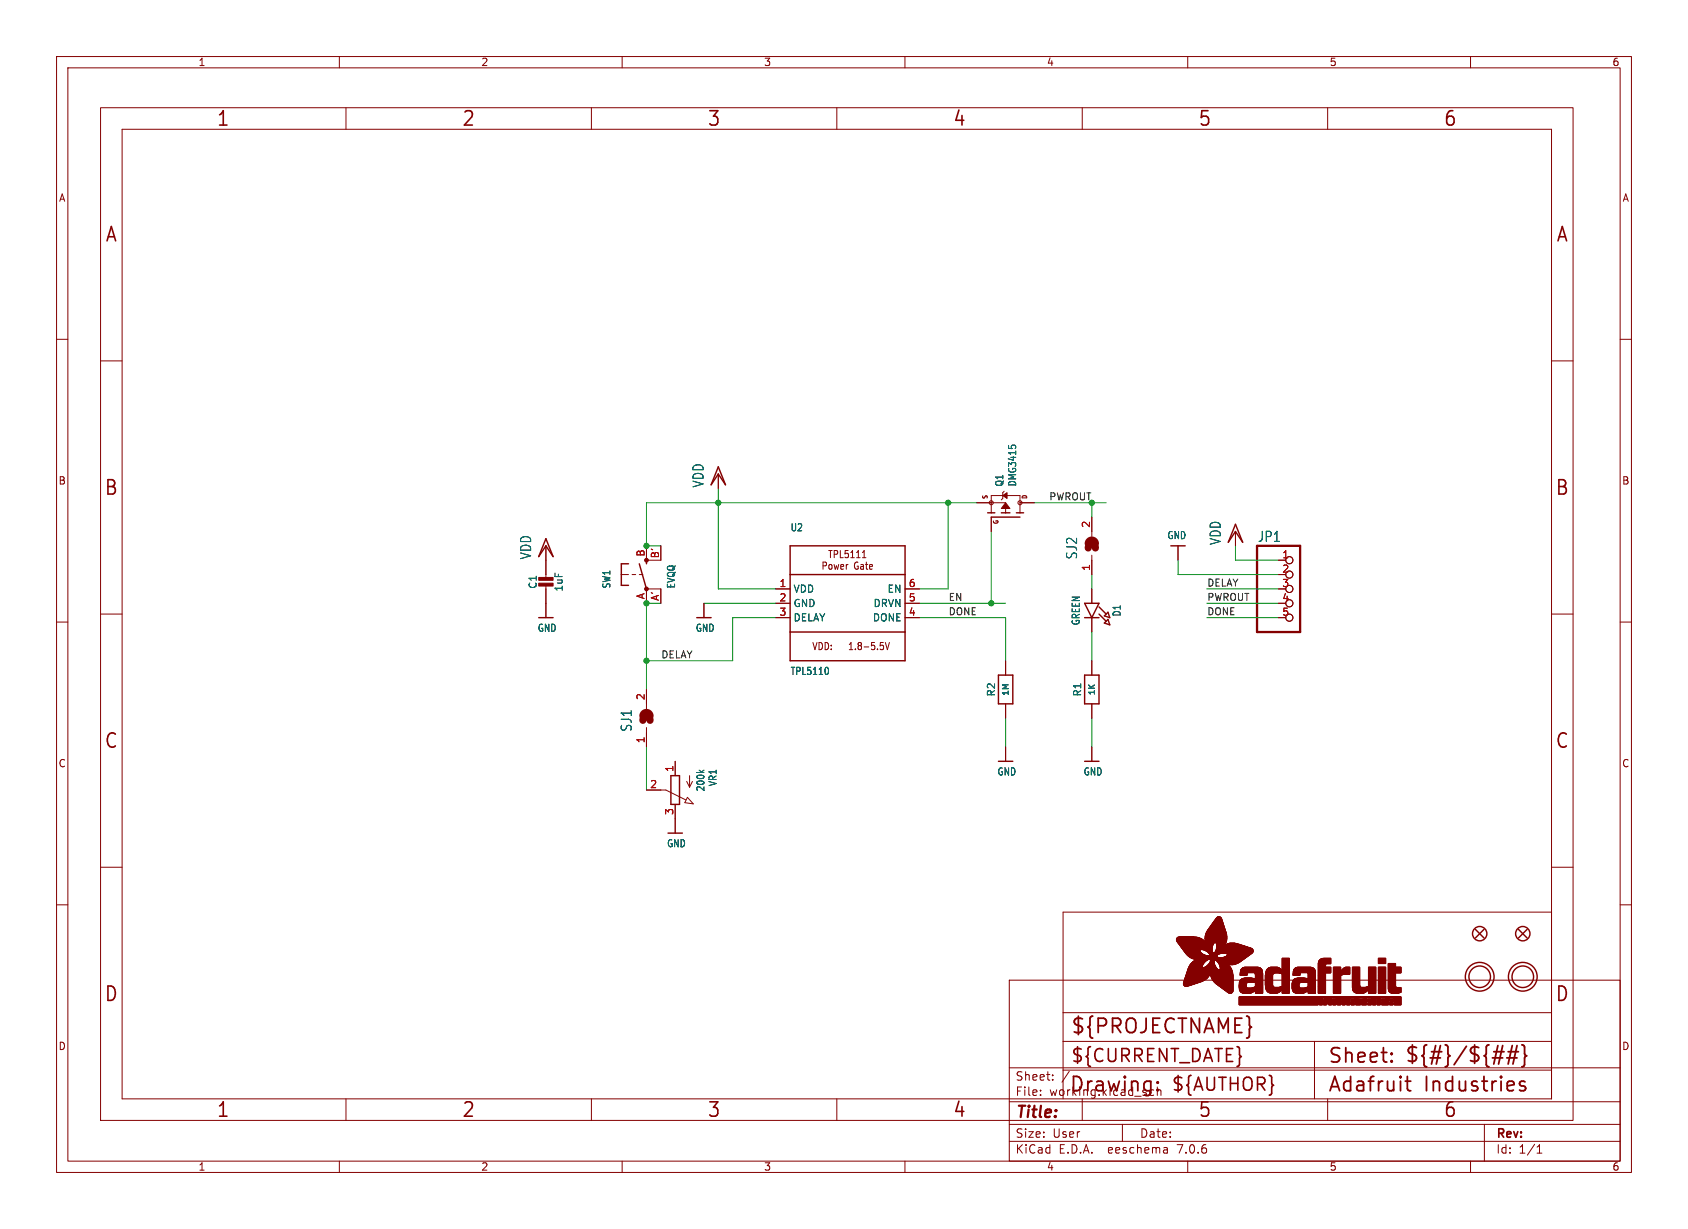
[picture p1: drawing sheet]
<svg xmlns="http://www.w3.org/2000/svg" width="298mm" height="217mm" viewBox="0 0 298 217" stroke-linecap="round" stroke-linejoin="round" font-family="sans-serif">
<defs><g id="words">
<g font-size="3.5" fill="#840000">
<text x="38.2" y="22.7">1</text>
<text x="81.6" y="22.7">2</text>
<text x="125" y="22.7">3</text>
<text x="168.4" y="22.7">4</text>
<text x="211.8" y="22.7">5</text>
<text x="255.1" y="22.7">6</text>
<text x="18.5" y="43.1">A</text>
<text x="275" y="43.1">A</text>
<text x="18.3" y="87.9">B</text>
<text x="274.9" y="87.9">B</text>
<text x="18.3" y="132.7">C</text>
<text x="274.9" y="132.7">C</text>
<text x="18.3" y="177.4">D</text>
<text x="274.9" y="177.4">D</text>
<text x="189.2" y="183.2">${PROJECTNAME}</text>
<text x="234.7" y="188.4">Sheet:</text>
<text x="248.3" y="188.3">${#}/${##}</text>
<text x="38.2" y="197.9">1</text>
<text x="81.6" y="197.9">2</text>
<text x="125" y="197.9">3</text>
<text x="168.4" y="197.9">4</text>
<text x="189" y="193.5">Drawing:</text>
<text x="211.8" y="197.9">5</text>
<text x="234.7" y="193.5">Adafruit</text>
<text x="251.8" y="193.5">Industries</text>
<text x="255.1" y="197.9">6</text>
</g>
<g font-size="3.2" fill="#840000">
<text x="189.2" y="188.2">${CURRENT_DATE}</text>
<text x="207" y="193.3">${AUTHOR}</text>
</g>
<text font-size="2.8" fill="#840000" x="179.4" y="198.2">Title:</text>
<g font-size="2.5" fill="#006464">
<text x="124.6" y="86.3" transform="rotate(-90 124.6 86.3)">VDD</text>
<text x="94.1" y="99" transform="rotate(-90 94.1 99)">VDD</text>
<text x="190.6" y="99" transform="rotate(-90 190.6 99)">SJ2</text>
<text x="216" y="96.5" transform="rotate(-90 216 96.5)">VDD</text>
<text x="222.3" y="96">JP1</text>
<text x="111.9" y="129.5" transform="rotate(-90 111.9 129.5)">SJ1</text>
</g>
<g font-size="2.1" fill="#840000">
<text x="179.4" y="191.3">Sheet:</text>
<text x="179.4" y="194">File:</text>
<text x="185.5" y="194">working.kicad_sch</text>
<text x="179.4" y="201.4">Size:</text>
<text x="186.1" y="201.4">User</text>
<text x="201.4" y="201.4">Date:</text>
<text x="264.4" y="201.6">Rev:</text>
<text x="179.4" y="204.2">KiCad</text>
<text x="187.2" y="204.2">E.D.A.</text>
<text x="196.1" y="204.2">eeschema</text>
<text x="208.4" y="204.2">7.0.6</text>
<text x="264.4" y="204.2">Id:</text>
<text x="268.5" y="204.2">1/1</text>
</g>
<g font-size="1.8" fill="#840000">
<text x="35" y="11.9">1</text>
<text x="85" y="11.9">2</text>
<text x="135" y="11.9">3</text>
<text x="185" y="11.9">4</text>
<text x="235" y="11.9">5</text>
<text x="285" y="11.9">6</text>
<text x="10.3" y="35.9">A</text>
<text x="286.8" y="35.9">A</text>
<text x="10.3" y="85.9">B</text>
<text x="286.7" y="85.9">B</text>
<text x="143.5" y="115.2">VDD:</text>
<text x="149.8" y="115.2">1.8-5.5V</text>
<text x="10.3" y="135.9">C</text>
<text x="286.7" y="135.9">C</text>
<text x="10.3" y="185.9">D</text>
<text x="286.7" y="185.9">D</text>
<text x="35" y="207.2">1</text>
<text x="85" y="207.2">2</text>
<text x="135" y="207.2">3</text>
<text x="185" y="207.2">4</text>
<text x="235" y="207.2">5</text>
<text x="285" y="207.2">6</text>
</g>
<g font-size="1.8" fill="#006464">
<text x="177.6" y="86.1" transform="rotate(-90 177.6 86.1)">Q1</text>
<text x="179.9" y="86.1" transform="rotate(-90 179.9 86.1)">DMG3415</text>
<text x="139.7" y="94.1">U2</text>
<text x="206.3" y="95.5">GND</text>
<text x="95.1" y="104.2" transform="rotate(-90 95.1 104.2)">C1</text>
<text x="99.7" y="104.7" transform="rotate(-90 99.7 104.7)">1uF</text>
<text x="108.1" y="104.2" transform="rotate(-90 108.1 104.2)">SW1</text>
<text x="119.5" y="104.2" transform="rotate(-90 119.5 104.2)">EVQQ</text>
<text x="140.2" y="105">VDD</text>
<text x="140.2" y="107.5">GND</text>
<text x="154.3" y="107.5">DRVN</text>
<text x="156.8" y="105">EN</text>
<text x="95" y="111.9">GND</text>
<text x="122.9" y="111.9">GND</text>
<text x="140.2" y="110.1">DELAY</text>
<text x="154.2" y="110.1">DONE</text>
<text x="191.1" y="110.7" transform="rotate(-90 191.1 110.7)">GREEN</text>
<text x="198.3" y="109.1" transform="rotate(-90 198.3 109.1)">D1</text>
<text x="139.7" y="119.5">TPL5110</text>
<text x="176.1" y="123.3" transform="rotate(-90 176.1 123.3)">R2</text>
<text x="191.4" y="123.3" transform="rotate(-90 191.4 123.3)">R1</text>
<text x="176.2" y="137.3">GND</text>
<text x="191.5" y="137.3">GND</text>
<text x="124.7" y="140.1" transform="rotate(-90 124.7 140.1)">200k</text>
<text x="126.9" y="139.1" transform="rotate(-90 126.9 139.1)">VR1</text>
<text x="117.8" y="150">GND</text>
</g>
<g font-size="1.8" fill="#a90000">
<text x="192.8" y="93.4" transform="rotate(-90 192.8 93.4)">2</text>
<text x="114" y="98.5" transform="rotate(-90 114 98.5)">B</text>
<text x="116.6" y="98.8" transform="rotate(-90 116.6 98.8)">B'</text>
<text x="192.8" y="101" transform="rotate(-90 192.8 101)">1</text>
<text x="226.6" y="98.8">1</text>
<text x="226.6" y="101.3">2</text>
<text x="114" y="106.1" transform="rotate(-90 114 106.1)">A</text>
<text x="116.6" y="106.4" transform="rotate(-90 116.6 106.4)">A'</text>
<text x="137.7" y="103.9">1</text>
<text x="137.7" y="106.4">2</text>
<text x="160.6" y="106.4">5</text>
<text x="160.6" y="103.9">6</text>
<text x="226.6" y="103.9">3</text>
<text x="226.6" y="106.4">4</text>
<text x="137.7" y="109">3</text>
<text x="160.6" y="109">4</text>
<text x="226.6" y="109">5</text>
<text x="114" y="123.9" transform="rotate(-90 114 123.9)">2</text>
<text x="114" y="131.5" transform="rotate(-90 114 131.5)">1</text>
<text x="119.1" y="136.6" transform="rotate(-90 119.1 136.6)">1</text>
<text x="114.9" y="139.4">2</text>
<text x="119.1" y="144.2" transform="rotate(-90 119.1 144.2)">3</text>
</g>
<g font-size="1.7" fill="#0f0f0f">
<text x="185.4" y="88.6">PWROUT</text>
<text x="167.6" y="106.3">EN</text>
<text x="213.4" y="106.3">PWROUT</text>
<text x="213.4" y="103.8">DELAY</text>
<text x="167.6" y="108.9">DONE</text>
<text x="213.4" y="108.9">DONE</text>
<text x="116.8" y="116.5">DELAY</text>
</g>
<g font-size="1.4" fill="#006464">
<text x="178.6" y="123.2" transform="rotate(-90 178.6 123.2)">1M</text>
<text x="193.9" y="123.1" transform="rotate(-90 193.9 123.1)">1K</text>
</g>
<g font-size="1.1" fill="#840000">
<text x="174.8" y="88.4" transform="rotate(-90 174.8 88.4)">S</text>
<text x="181.8" y="88.4" transform="rotate(-90 181.8 88.4)">D</text>
<text x="176.7" y="92.8" transform="rotate(-90 176.7 92.8)">G</text>
</g>
</g></defs>
<g fill="none" stroke="#840000" stroke-width=".18">
<path d="M10 10h278.5v197.3h-278.5zM12 12h274.5v193.3h-274.5zM17.8 19h260.3v179.1h-260.3zM60 10v2M61.2 19v3.9M104.6 19v3.9M110 10v2M148 19v3.9M160 10v2M191.3 19v3.9M210 10v2M234.7 19v3.9"/>
<path d="M260 10v2M21.6 22.9h252.7v171.4h-252.7zM10 60h2M286.5 60h2M17.8 63.8h3.8M274.3 63.8h3.8M96.5 96.5v5.9M114.3 96.5v2.6h2.5v-2.6M127 83.8v2.6M146.5 97.3h.6M146.6 99.9l.3-.1 .2 .3v.3l-.2 .3-.3-.1-.1-.2zM146.8 97.3v1.3"/>
<path d="M147.5 99.8l.2 .9 .2-.6 .2 .6 .2-.9M147.5 98l.6-.1-.1-.5-.5-.1v1.3M148.6 97.3v1.3h.5M149.6 99.8v.9M149.9 99.8l-.3 .3M150 97.3h-.6v.7l.2-.2 .3 .1 .1 .6-.2 .1-.4-.1M150.4 98.6h.6M150.4 97.7l.3-.4v1.3M151.5 98.6h.6M151.5 97.7l.3-.4v1.3M151.7 99.5a.62 .62 0 0 0-.7 .4 .62 .62 0 0 0 .4 .8l.3-.2v-.4h-.2M152.2 99.9h.4l.1 .8"/>
<path d="M152.5 98.6h.6M152.5 97.7l.3-.4v1.3M153 99.8h.4M153.2 99.4v1.1l.2 .2M172.7 88.9h5.1v1.8M175.3 90.7v-3.1h5v3.1M175.3 91.4v2.6M177.5 86.9l-.2 .2v1l-.3 .3M180.3 88.9h2.6M193 91.4v3.5M193 98.2v3.4M208.3 96.5v2.6"/>
<path d="M218.4 94v2.5M226.1 99.1h1.2M10 110h2M17.8 108.6h3.8M96.5 103.4v5.8M109.9 101.6h1.2M111.8 101.6h.6M113 101.6h.7M114.3 106.7v-2.6h2.5v2.6M124.5 106.7v2.5M137.2 104.1h2.5M137.2 109.2h2.5"/>
<path d="M137.2 106.7h2.5M145.5 100.1l.5-.1 .1-.2-.1-.3-.5-.1v1.3M148.7 100.2l.5-.1-.1-.2-.3-.1-.1 .2v.6h.4M152.7 100.1l-.4 .1-.2 .2 .2 .3 .4-.1M153.7 100.2l.6-.1-.1-.2-.3-.1-.2 .2 .1 .6h.4M155.7 113.6h.5M156 114.1l.2 .2v.3l-.2 .3M156.5 113.6l.4 1.3 .4-1.3M160 104.1h2.6M160 109.2h2.6M160 106.7h2.6M177.8 116.8v2.6"/>
<path d="M193 104.1v2.6M193 109.2v2.6M193 116.8v2.6M226.1 104.1h1.2M226.1 109.2h1.2M274.3 108.6h3.8M286.5 110h2M114.3 139.7h3.4l3.6 1.8M114.3 121.9v3.4M114.3 128.7v3.4M119.4 134.6v2.6M121.4 138.2l.5 1"/>
<path d="M121.9 137.2v2M122.4 138.2l-.5 1M177.8 124.5v2.5M177.8 132.1v2.5M193 124.5v2.5M193 132.1v2.5M10 160h2M17.8 153.4h3.8M119.4 142.2v5.1M121.5 141l1.1 1.1-1.5-.2zM274.3 153.4h3.8M286.5 160h2"/>
<path d="M178.4 173.3h108.1v32h-108.1zM188 179.1h86.3M274.3 161.3h-86.3v33M61.2 194.3v3.8M104.6 194.3v3.8M148 194.3v3.8M178.4 198.8h108.1M178.4 194.8h108.1M178.4 188.8h108.1M184 193.6v.1M184 192.8v.1M186.1 190.9v.1"/>
<path d="M186.1 190.1v.1M188 184.1h86.3M188 189.2h86.3M189.1 189.4l-1.3 2M191.3 194.3v3.8M198.4 198.8v3M203.8 192.7l.2 .1M204 193.6l-.2 .1M204.6 192.2v1.5M204.6 192.9l.2-.2 .4 .1 .1 .9M232.4 184.1v10.2M234.7 194.3v3.8"/>
<path d="M262.5 198.8v6.5M60 205.3v2M110 205.3v2M160 205.3v2M178.4 201.8h108.1M206.3 203l.1 .9M206.4 203.8l-.1 .1M206.4 203.3h-.1M210 205.3v2M260 205.3v2M271.8 203.9h.8M271.8 202.8l.4-.4v1.5"/>
<circle cx="175.3" cy="88.9" r=".36"/>
<circle cx="180.3" cy="88.9" r=".36"/>
<circle cx="228" cy="99.1" r=".63"/>
<circle cx="228" cy="101.6" r=".63"/>
<circle cx="228" cy="106.7" r=".63"/>
<circle cx="228" cy="109.2" r=".63"/>
<circle cx="228" cy="104.1" r=".63"/>
</g>
<g fill="none" stroke="#840000" stroke-width=".25">
<path d="M96.5 95.2l1.3 3.2-1.3-1.9-1.3 1.9zM111.1 99.7h-1.2v3.8h1.2M113 99.7l1.3 4.4M114.3 99.1v.6M127 82.5l1.3 3.2-1.3-1.9-1.3 1.9zM139.7 96.5h20.3v20.3h-20.3zM174.6 90.7h1.3M175.3 91.4h5M177 90.7h1.6M179.7 90.7h1.3M207 96.5h2.5M218.4 92.7l1.3 3.2-1.3-1.9-1.2 1.9z"/>
<path d="M95.2 109.2h2.6M123.2 109.2h2.5M139.7 101.6h20.3M139.7 111.8h20.3M176.5 119.4h2.6v5.1h-2.6zM191.8 109.2h2.5M191.8 119.4h2.5v5.1h-2.5zM191.8 106.7h2.5l-1.3 2.5zM194.3 107.3l1.3 1.3M194.3 108.6l1.3 1.3M195.3 108.9l.6-.6 .3 .9zM195.3 110.2l.6-.7 .3 1z"/>
<path d="M118.6 137.2h1.5v5h-1.5zM176.5 134.6h2.6M191.8 134.6h2.5M118.1 147.3h2.5M260.9 164.3l1.5 1.6M262.4 164.3l-1.5 1.6M268.5 164.3l1.5 1.6M270 164.3l-1.5 1.6"/>
<circle cx="261.6" cy="172.7" r="2.54"/>
<circle cx="261.6" cy="172.7" r="1.9"/>
<circle cx="261.6" cy="165.1" r="1.27"/>
<circle cx="269.2" cy="172.7" r="2.54"/>
<circle cx="269.2" cy="172.7" r="1.9"/>
<circle cx="269.2" cy="165.1" r="1.27"/>
</g>
<path d="M222.2 96.5h7.7v15.3h-7.7z" fill="none" stroke="#840000" stroke-width=".41"/>
<g fill="#840000" stroke="#840000" stroke-width=".18">
<path d="M208 166.3h4.8z"/>
<path d="M208 166.2l4.8 .1z"/>
<path d="M208 166.2h4.8z"/>
<path d="M208 166.2h4.7z"/>
<path d="M208 166.1l4.7 .1z"/>
<path d="M208 166.1h4.6z"/>
<path d="M208 166l4.5 .1z"/>
<path d="M208 166h4.5z"/>
<path d="M208 166.4h4.9z"/>
<path d="M208 166.3l4.9 .1z"/>
<path d="M208 166h4.4z"/>
<path d="M208 165.9l4.4 .1z"/>
<path d="M208.1 166.4l4.9 .1z"/>
<path d="M208.1 165.9h4.2z"/>
<path d="M208.1 166.5h4.9z"/>
<path d="M208.1 165.9h4.1z"/>
<path d="M208.1 165.8l4 .1z"/>
<path d="M208.1 166.6h5z"/>
<path d="M208.1 166.5l4.9 .1z"/>
<path d="M208.1 165.8h3.9z"/>
<path d="M208.2 166.6h4.9z"/>
<path d="M208.2 165.8h3.6z"/>
<path d="M208.2 166.6l4.9 .1z"/>
<path d="M208.2 165.7l3.5 .1z"/>
<path d="M208.2 166.7h5z"/>
<path d="M208.2 166.7h4.9z"/>
<path d="M208.3 166.7l4.9 .1z"/>
<path d="M208.3 165.7h3.3z"/>
<path d="M208.3 166.8h6.3z"/>
<path d="M208.3 166.8h4.9z"/>
<path d="M208.3 166.8l6.3 .1z"/>
<path d="M208.4 166.9h6.2z"/>
<path d="M208.4 167h6.1z"/>
<path d="M208.4 166.9l6.1 .1z"/>
<path d="M208.4 165.7h2.8z"/>
<path d="M208.5 167h6z"/>
<path d="M208.5 167l6 .1z"/>
<path d="M208.6 167.1h5.9z"/>
<path d="M208.6 167.1l5.8 .1z"/>
<path d="M208.6 167.2h5.8z"/>
<path d="M208.7 167.2l5.7 .1z"/>
<path d="M208.7 167.3h5.7z"/>
<path d="M208.7 167.3l5.7 .1z"/>
<path d="M208.8 167.4h5.6z"/>
<path d="M208.8 167.5h5.5z"/>
<path d="M208.8 167.4l5.5 .1z"/>
<path d="M208.9 167.5l5.4 .1z"/>
<path d="M208.9 167.6h5.4z"/>
<path d="M208.9 167.6l5.4 .1z"/>
<path d="M209 167.7h5.3z"/>
<path d="M209 167.7l5.3 .1z"/>
<path d="M209 167.8h5.3z"/>
<path d="M209.1 167.8h5.2z"/>
<path d="M209.1 167.8l5.2 .1z"/>
<path d="M209.1 167.9h5.2z"/>
<path d="M209.2 167.9l3.1 .1z"/>
<path d="M209.2 168h3z"/>
<path d="M209.2 174.1h1.8z"/>
<path d="M209.2 174l1.8 .1z"/>
<path d="M209.2 174h2z"/>
<path d="M209.2 174h2.1z"/>
<path d="M209.2 173.9l2.1 .1z"/>
<path d="M209.2 173.9h2.3z"/>
<path d="M209.2 173.9h2.4z"/>
<path d="M209.2 173.8l2.4 .1z"/>
<path d="M209.2 173.8h2.6z"/>
<path d="M209.2 168l3 .1z"/>
<path d="M209.3 174.1l1.4 .1z"/>
<path d="M209.3 174.1h1.5z"/>
<path d="M209.3 173.8h2.6z"/>
<path d="M209.3 173.7l2.6 .1z"/>
<path d="M209.3 173.7h2.8z"/>
<path d="M209.3 168.1h2.9z"/>
<path d="M209.3 174.2h1.2z"/>
<path d="M209.3 174.2h1.3z"/>
<path d="M209.3 173.7h2.9z"/>
<path d="M209.3 173.6l3 .1z"/>
<path d="M209.3 173.6h3.1z"/>
<path d="M209.3 173.6h3.2z"/>
<path d="M209.3 168.1l2.9 .1z"/>
<path d="M209.3 174.2l1.1 .1z"/>
<path d="M209.3 173.5l3.3 .1z"/>
<path d="M209.3 173.5h3.3z"/>
<path d="M209.3 173.4l3.4 .1z"/>
<path d="M209.3 173.4h3.5z"/>
<path d="M209.3 168.2h2.9z"/>
<path d="M209.4 174.3h.9z"/>
<path d="M209.4 173.4h3.4z"/>
<path d="M209.4 174.3h.8z"/>
<path d="M209.4 173.3l3.5 .1z"/>
<path d="M209.4 173.3h3.5z"/>
<path d="M209.4 173.3h3.6z"/>
<path d="M209.4 173.2l3.7 .1z"/>
<path d="M209.4 168.3h2.8z"/>
<path d="M209.4 168.2l2.8 .1z"/>
<path d="M209.4 174.3l.7 .1z"/>
<path d="M209.4 173.2h3.7z"/>
<path d="M209.4 173.2h3.8z"/>
<path d="M209.4 173.1l3.8 .1z"/>
<path d="M209.4 173.1h3.9z"/>
<path d="M209.5 173.1h3.8z"/>
<path d="M209.5 173l3.8 .1z"/>
<path d="M209.5 168.3l2.8 .1z"/>
<path d="M209.5 174.4h.5z"/>
<path d="M209.5 173h3.9z"/>
<path d="M209.5 172.9l4 .1z"/>
<path d="M209.5 168.4h2.8z"/>
<path d="M209.5 172.9h4z"/>
<path d="M209.5 172.8l4.1 .1z"/>
<path d="M209.5 172.8h4.1z"/>
<path d="M209.5 168.4l2.9 .1z"/>
<path d="M209.6 172.8h4z"/>
<path d="M209.6 172.7l4 .1z"/>
<path d="M209.6 168.5h2.8z"/>
<path d="M209.6 174.4h.3z"/>
<path d="M209.6 172.7h4.1z"/>
<path d="M209.6 172.6l4.1 .1z"/>
<path d="M209.6 168.5l2.9 .1z"/>
<path d="M209.6 172.6h4.1z"/>
<path d="M209.6 172.6h4.2z"/>
<path d="M209.6 172.5l4.2 .1z"/>
<path d="M209.6 172.5h4.2z"/>
<path d="M209.6 168.6h3z"/>
<path d="M209.6 168.6h2.9z"/>
<path d="M209.7 172.5h4.1z"/>
<path d="M209.7 172.4l4.1 .1z"/>
<path d="M209.7 172.4h4.2z"/>
<path d="M209.7 172.3l4.2 .1z"/>
<path d="M209.7 168.6l2.9 .1z"/>
<path d="M209.8 172.3h4.1z"/>
<path d="M209.8 172.2l4.1 .1z"/>
<path d="M209.8 172.2h4.1z"/>
<path d="M209.8 168.7l2.9 .1z"/>
<path d="M209.8 168.7h2.9z"/>
<path d="M209.8 172.1l4.2 .1z"/>
<path d="M209.8 172.1h4.2z"/>
<path d="M209.8 168.8h3z"/>
<path d="M209.8 172l4.2 .1z"/>
<path d="M209.8 172h4.2z"/>
<path d="M209.8 168.8h3.1z"/>
<path d="M209.9 171.9l4.1 .1z"/>
<path d="M209.9 171.9h4.1z"/>
<path d="M209.9 168.8l3 .1z"/>
<path d="M209.9 171.8l4.1 .1z"/>
<path d="M209.9 171.8h4.1z"/>
<path d="M209.9 168.9h3.1z"/>
<path d="M209.9 171.8h8z"/>
<path d="M209.9 171.7l8 .1z"/>
<path d="M209.9 171.7h7.9z"/>
<path d="M209.9 168.9h3.2z"/>
<path d="M210 171.6l7.8 .1z"/>
<path d="M210 171.6h7.8z"/>
<path d="M210 168.9l3.2 .1z"/>
<path d="M210 171.5l7.8 .1z"/>
<path d="M210 171.5h5.5z"/>
<path d="M210 169h3.3z"/>
<path d="M210 171.5h5.4z"/>
<path d="M210 171.4l5.4 .1z"/>
<path d="M210 171.4h5.3z"/>
<path d="M210 169h5.2z"/>
<path d="M210.1 171.3l5.1 .1z"/>
<path d="M210.1 171.3h5.1z"/>
<path d="M210.1 169l5.1 .1z"/>
<path d="M210.1 171.2l5 .1z"/>
<path d="M210.1 171.2h5z"/>
<path d="M210.1 171.1l5 .1z"/>
<path d="M210.1 171.1h4.9z"/>
<path d="M210.1 169.1h5z"/>
<path d="M210.2 171l2.5 .1z"/>
<path d="M210.2 171h2.5z"/>
<path d="M210.2 169.1h5z"/>
<path d="M210.2 171h2.4z"/>
<path d="M210.2 169.1l5 .1z"/>
<path d="M210.2 170.9l2.4 .1z"/>
<path d="M210.2 170.9h2.4z"/>
<path d="M210.2 169.2h5z"/>
<path d="M210.3 170.8l2.3 .1z"/>
<path d="M210.3 170.8h2.3z"/>
<path d="M210.3 169.2h4.9z"/>
<path d="M210.3 170.7l2.3 .1z"/>
<path d="M210.3 170.7h2.3z"/>
<path d="M210.3 169.2l5 .1z"/>
<path d="M210.4 170.7h2.2z"/>
<path d="M210.4 170.6l2.3 .1z"/>
<path d="M210.4 170.6h2.3z"/>
<path d="M210.4 169.3h5z"/>
<path d="M210.4 170.5l2.3 .1z"/>
<path d="M210.5 170.5h2.2z"/>
<path d="M210.5 169.3l5.2 .1z"/>
<path d="M210.5 170.4l2.3 .1z"/>
<path d="M210.5 170.4h2.3z"/>
<path d="M210.6 170.4h2.2z"/>
<path d="M210.6 169.4h9.6z"/>
<path d="M210.6 170.3l2.2 .1z"/>
<path d="M210.6 170.3h2.2z"/>
<path d="M210.7 170.3h2.2z"/>
<path d="M210.7 169.4l9.4 .1z"/>
<path d="M210.7 170.2l2.2 .1z"/>
<path d="M210.7 170.2h2.2z"/>
<path d="M210.8 170.2h2.2z"/>
<path d="M210.8 170.1l2.2 .1z"/>
<path d="M210.8 169.5h9.3z"/>
<path d="M210.8 170.1h2.2z"/>
<path d="M210.9 170.1h2.2z"/>
<path d="M211 170l2.1 .1z"/>
<path d="M211 170h2.1z"/>
<path d="M211 169.5l9 .1z"/>
<path d="M211 170h2.2z"/>
<path d="M211.1 169.9l2.2 .1z"/>
<path d="M211.1 169.9h2.2z"/>
<path d="M211.2 169.6h8.7z"/>
<path d="M211.2 169.8l2.1 .1z"/>
<path d="M211.3 169.8h2.1z"/>
<path d="M211.3 169.6h8.6z"/>
<path d="M211.4 169.7l2.1 .1z"/>
<path d="M211.5 169.7h2.1z"/>
<path d="M211.6 169.7h2z"/>
<path d="M211.7 169.6l2 .1z"/>
<path d="M212.7 167.9l1.6 .1z"/>
<path d="M212.8 168h1.5z"/>
<path d="M212.9 168h1.4z"/>
<path d="M212.9 171l2.1 .1z"/>
<path d="M213 171h2z"/>
<path d="M213 168l1.3 .1z"/>
<path d="M213 166h3.9z"/>
<path d="M213 165.9l3.9 .1z"/>
<path d="M213 165.9h3.9z"/>
<path d="M213 165.8l3.9 .1z"/>
<path d="M213.1 171h1.9z"/>
<path d="M213.1 168.1h1.2z"/>
<path d="M213.1 166.3l3.8 .1z"/>
<path d="M213.1 166.3h3.8z"/>
<path d="M213.1 166.2l3.8 .1z"/>
<path d="M213.1 166.2h3.8z"/>
<path d="M213.1 166.1l3.8 .1z"/>
<path d="M213.1 166.1h3.8z"/>
<path d="M213.1 166l3.8 .1z"/>
<path d="M213.1 165.8h3.8z"/>
<path d="M213.1 165.7l3.8 .1z"/>
<path d="M213.1 165.7h3.8z"/>
<path d="M213.1 165.6l3.8 .1z"/>
<path d="M213.1 165.6h3.8z"/>
<path d="M213.1 165.5l3.8 .1z"/>
<path d="M213.1 165.5h3.8z"/>
<path d="M213.1 166.4l3.7 .1z"/>
<path d="M213.1 166.4h3.8z"/>
<path d="M213.1 165.4l3.8 .1z"/>
<path d="M213.1 165.4h3.8z"/>
<path d="M213.1 170.9l1.9 .1z"/>
<path d="M213.1 166.5l3.7 .1z"/>
<path d="M213.1 166.5h3.7z"/>
<path d="M213.1 165.3l3.8 .1z"/>
<path d="M213.1 165.3h3.8z"/>
<path d="M213.2 170.9h1.7z"/>
<path d="M213.2 166.7h1.6z"/>
<path d="M213.2 166.6l3.6 .1z"/>
<path d="M213.2 166.6h3.6z"/>
<path d="M213.2 165.2l3.7 .1z"/>
<path d="M213.2 165.2h3.7z"/>
<path d="M213.2 165.1l3.7 .1z"/>
<path d="M213.2 168.1l1.1 .1z"/>
<path d="M213.2 166.7l1.5 .1z"/>
<path d="M213.2 166.7h1.5z"/>
<path d="M213.2 165.1h3.6z"/>
<path d="M213.2 165l3.6 .1z"/>
<path d="M213.3 170.9h1.6z"/>
<path d="M213.3 166.8h1.3z"/>
<path d="M213.3 165h3.5z"/>
<path d="M213.3 164.9l3.5 .1z"/>
<path d="M213.3 170.8l1.6 .1z"/>
<path d="M213.3 168.2h1z"/>
<path d="M213.3 164.9h3.5z"/>
<path d="M213.3 164.8l3.5 .1z"/>
<path d="M213.4 170.8h1.5z"/>
<path d="M213.4 164.8h3.4z"/>
<path d="M213.4 164.8h3.3z"/>
<path d="M213.4 164.7l3.3 .1z"/>
<path d="M213.4 168.2l1 .1z"/>
<path d="M213.4 164.7h3.3z"/>
<path d="M213.4 164.6l3.3 .1z"/>
<path d="M213.5 170.7l1.4 .1z"/>
<path d="M213.5 170.7h1.3z"/>
<path d="M213.5 168.3h.9z"/>
<path d="M213.5 164.6h3.2z"/>
<path d="M213.5 164.5l3.2 .1z"/>
<path d="M213.5 164.5h3.2z"/>
<path d="M213.5 164.5h3.1z"/>
<path d="M213.6 170.6l1.2 .1z"/>
<path d="M213.6 170.6h1.2z"/>
<path d="M213.6 168.3l.8 .1z"/>
<path d="M213.6 164.4l3 .1z"/>
<path d="M213.6 164.4h3z"/>
<path d="M213.6 168.4h.8z"/>
<path d="M213.6 164.3l3 .1z"/>
<path d="M213.7 170.5l1.1 .1z"/>
<path d="M213.7 170.5h1.1z"/>
<path d="M213.7 168.4l.8 .1z"/>
<path d="M213.7 164.3h2.9z"/>
<path d="M213.7 170.5h1z"/>
<path d="M213.7 168.5h.9z"/>
<path d="M213.7 168.5h.8z"/>
<path d="M213.7 164.2l2.9 .1z"/>
<path d="M213.7 164.2h2.8z"/>
<path d="M213.7 170.4l1 .1z"/>
<path d="M213.8 170.4h.9z"/>
<path d="M213.8 169h1.4z"/>
<path d="M213.8 168.6h2.1z"/>
<path d="M213.8 168.5l2.3 .1z"/>
<path d="M213.8 164.2h2.7z"/>
<path d="M213.8 164.1l2.7 .1z"/>
<path d="M213.8 170.3l.9 .1z"/>
<path d="M213.8 168.9l1.4 .1z"/>
<path d="M213.8 168.6l1.9 .1z"/>
<path d="M213.8 168.6h2z"/>
<path d="M213.8 164.1h2.7z"/>
<path d="M213.8 170.3h.9z"/>
<path d="M213.8 168.9h1.4z"/>
<path d="M213.8 168.7h1.7z"/>
<path d="M213.8 164l2.7 .1z"/>
<path d="M213.9 170.3h.8z"/>
<path d="M213.9 170.2l.8 .1z"/>
<path d="M213.9 168.9h1.4z"/>
<path d="M213.9 168.8l1.4 .1z"/>
<path d="M213.9 168.8h1.4z"/>
<path d="M213.9 168.8h1.5z"/>
<path d="M213.9 168.7l1.6 .1z"/>
<path d="M213.9 164h2.6z"/>
<path d="M213.9 170.2h.8z"/>
<path d="M213.9 169.6l6 .1z"/>
<path d="M213.9 163.9l2.6 .1z"/>
<path d="M213.9 170.1l.8 .1z"/>
<path d="M213.9 163.9h2.5z"/>
<path d="M214 170.1h.7z"/>
<path d="M214 170l.7 .1z"/>
<path d="M214 169.7h5.8z"/>
<path d="M214 163.8l2.4 .1z"/>
<path d="M214 163.8h2.4z"/>
<path d="M214 170h.7z"/>
<path d="M214 169.9l.7 .1z"/>
<path d="M214 169.9h.7z"/>
<path d="M214 169.8l.7 .1z"/>
<path d="M214 169.8h.8z"/>
<path d="M214 169.7l5.7 .1z"/>
<path d="M214 172.2l4 .1z"/>
<path d="M214 172.2h4z"/>
<path d="M214 172.2h3.9z"/>
<path d="M214 172.1l3.9 .1z"/>
<path d="M214 172.1h3.9z"/>
<path d="M214 172l3.9 .1z"/>
<path d="M214 172h3.9z"/>
<path d="M214 171.9l3.9 .1z"/>
<path d="M214 163.7l2.4 .1z"/>
<path d="M214.1 172.6h3.9z"/>
<path d="M214.1 172.5l3.9 .1z"/>
<path d="M214.1 172.5h3.9z"/>
<path d="M214.1 172.4l3.9 .1z"/>
<path d="M214.1 172.4h3.9z"/>
<path d="M214.1 172.3l3.9 .1z"/>
<path d="M214.1 172.3h3.9z"/>
<path d="M214.1 171.9h3.8z"/>
<path d="M214.1 171.8l3.8 .1z"/>
<path d="M214.1 171.8h3.8z"/>
<path d="M214.1 163.7h2.3z"/>
<path d="M214.1 172.7h3.9z"/>
<path d="M214.1 172.6l3.9 .1z"/>
<path d="M214.1 163.6l2.3 .1z"/>
<path d="M214.1 163.6h2.3z"/>
<path d="M214.1 172.8h3.9z"/>
<path d="M214.1 172.7l3.9 .1z"/>
<path d="M214.2 172.9h3.8z"/>
<path d="M214.2 172.8l3.8 .1z"/>
<path d="M214.2 172.8h3.8z"/>
<path d="M214.2 163.6h2.1z"/>
<path d="M214.2 163.5l2.1 .1z"/>
<path d="M214.2 173h3.8z"/>
<path d="M214.2 172.9l3.8 .1z"/>
<path d="M214.2 163.5h2.1z"/>
<path d="M214.2 163.4l2.1 .1z"/>
<path d="M214.3 173.1h3.7z"/>
<path d="M214.3 173l3.7 .1z"/>
<path d="M214.3 163.4h2z"/>
<path d="M214.3 173.2h3.7z"/>
<path d="M214.3 173.1l3.7 .1z"/>
<path d="M214.3 163.3l2 .1z"/>
<path d="M214.3 163.3h2z"/>
<path d="M214.4 173.2l3.6 .1z"/>
<path d="M214.4 173.2h3.6z"/>
<path d="M214.4 163.3h1.9z"/>
<path d="M214.4 163.2l1.8 .1z"/>
<path d="M214.4 173.3h3.6z"/>
<path d="M214.4 163.2h1.8z"/>
<path d="M214.5 173.3l3.5 .1z"/>
<path d="M214.5 163.2h1.7z"/>
<path d="M214.5 173.4h3.5z"/>
<path d="M214.5 163.1l1.7 .1z"/>
<path d="M214.5 163.1h1.7z"/>
<path d="M214.5 173.4l3.5 .1z"/>
<path d="M214.5 163l1.7 .1z"/>
<path d="M214.6 173.5h3.4z"/>
<path d="M214.6 173.6h3.4z"/>
<path d="M214.6 173.5l3.4 .1z"/>
<path d="M214.6 163h1.6z"/>
<path d="M214.6 168.5h6.8z"/>
<path d="M214.6 162.9l1.6 .1z"/>
<path d="M214.6 162.9h1.5z"/>
<path d="M214.7 173.7h3.3z"/>
<path d="M214.7 173.6l3.3 .1z"/>
<path d="M214.7 168.5h6.7z"/>
<path d="M214.7 162.9h1.4z"/>
<path d="M214.7 162.8l1.4 .1z"/>
<path d="M214.7 162.8h1.4z"/>
<path d="M214.8 173.7l3.2 .1z"/>
<path d="M214.8 168.4l6.7 .1z"/>
<path d="M214.8 162.7l1.3 .1z"/>
<path d="M214.8 162.7h1.3z"/>
<path d="M214.8 173.8h3.2z"/>
<path d="M214.8 168.4h6.7z"/>
<path d="M214.8 168.3l6.7 .1z"/>
<path d="M214.8 162.6l1.3 .1z"/>
<path d="M214.9 168.3h6.6z"/>
<path d="M214.9 162.6h1.2z"/>
<path d="M214.9 162.6h1.1z"/>
<path d="M214.9 173.9h3.1z"/>
<path d="M214.9 173.8l3.1 .1z"/>
<path d="M214.9 169.8h4.8z"/>
<path d="M214.9 168.2l6.7 .1z"/>
<path d="M214.9 168.2h6.7z"/>
<path d="M214.9 162.5l1.1 .1z"/>
<path d="M214.9 162.5h1.1z"/>
<path d="M214.9 166.7h1.8z"/>
<path d="M215 173.9h3z"/>
<path d="M215 169.8h4.6z"/>
<path d="M215 168.1l6.6 .1z"/>
<path d="M215 168.1h6.6z"/>
<path d="M215 168.1h6.5z"/>
<path d="M215 166.7h1.7z"/>
<path d="M215 162.5h1z"/>
<path d="M215 162.4l1 .1z"/>
<path d="M215 174h3z"/>
<path d="M215 173.9l3 .1z"/>
<path d="M215 168l6.5 .1z"/>
<path d="M215 168h6.5z"/>
<path d="M215 166.8h1.7z"/>
<path d="M215 166.7l1.7 .1z"/>
<path d="M215 162.4h1z"/>
<path d="M215 169.8l4.6 .1z"/>
<path d="M215 167.9l6.5 .1z"/>
<path d="M215 167.9h6.5z"/>
<path d="M215.1 174h2.9z"/>
<path d="M215.1 167.8l6.4 .1z"/>
<path d="M215.1 167.8h6.3z"/>
<path d="M215.1 167.7l6.2 .1z"/>
<path d="M215.1 167.7h6.2z"/>
<path d="M215.1 166.9l1.5 .1z"/>
<path d="M215.1 166.9h1.5z"/>
<path d="M215.1 166.8l1.6 .1z"/>
<path d="M215.1 162.3l.8 .1z"/>
<path d="M215.1 162.3h.8z"/>
<path d="M215.1 174l2.9 .1z"/>
<path d="M215.1 169.9l4.4 .1z"/>
<path d="M215.1 169.9h4.4z"/>
<path d="M215.1 167.7h6.1z"/>
<path d="M215.1 167.6l6 .1z"/>
<path d="M215.1 167.6h5.9z"/>
<path d="M215.1 167.6h5.8z"/>
<path d="M215.1 167.5l5.7 .1z"/>
<path d="M215.1 167.5h5.6z"/>
<path d="M215.1 167.4l5.5 .1z"/>
<path d="M215.1 167.4h5.4z"/>
<path d="M215.1 167.4h5.2z"/>
<path d="M215.1 167.3l5.2 .1z"/>
<path d="M215.1 167.3h5.1z"/>
<path d="M215.1 167.3h1.2z"/>
<path d="M215.1 167.2l4.9 .1z"/>
<path d="M215.1 167.2h1.3z"/>
<path d="M215.1 167.1l1.4 .1z"/>
<path d="M215.1 167.1h1.4z"/>
<path d="M215.1 167l1.4 .1z"/>
<path d="M215.1 167h1.5z"/>
<path d="M215.1 162.2l.8 .1z"/>
<path d="M215.2 174.1h2.8z"/>
<path d="M215.2 170h4.2z"/>
<path d="M215.2 162.2h.7z"/>
<path d="M215.2 170l4.2 .1z"/>
<path d="M215.2 162.2h.6z"/>
<path d="M215.3 174.1l2.7 .1z"/>
<path d="M215.3 170.1h4z"/>
<path d="M215.3 162.1l.4 .1z"/>
<path d="M215.3 174.2h2.7z"/>
<path d="M215.3 170.1l3.9 .1z"/>
<path d="M215.3 170.1h3.9z"/>
<path d="M215.3 162.1h.4z"/>
<path d="M215.3 170.2h3.8z"/>
<path d="M215.4 170.2l3.6 .1z"/>
<path d="M215.4 170.2h3.6z"/>
<path d="M215.4 174.3h2.6z"/>
<path d="M215.4 174.2l2.6 .1z"/>
<path d="M215.4 170.3h3.5z"/>
<path d="M215.5 174.3h2.5z"/>
<path d="M215.5 170.4h3.2z"/>
<path d="M215.5 170.3l3.3 .1z"/>
<path d="M215.5 170.4l1.4 .1z"/>
<path d="M215.5 170.4h1.4z"/>
<path d="M215.5 174.3l2.5 .1z"/>
<path d="M215.5 170.5h1.5z"/>
<path d="M215.6 174.4h2.4z"/>
<path d="M215.6 171.5h2.2z"/>
<path d="M215.6 170.6h1.5z"/>
<path d="M215.6 170.5l1.4 .1z"/>
<path d="M215.6 170.5h1.4z"/>
<path d="M215.6 170.7h1.6z"/>
<path d="M215.6 170.6l1.6 .1z"/>
<path d="M215.6 170.6h1.6z"/>
<path d="M215.7 170.7l1.6 .1z"/>
<path d="M215.7 170.7h1.6z"/>
<path d="M215.7 174.4l2.3 .1z"/>
<path d="M215.7 171.5h2.1z"/>
<path d="M215.7 171.4l2 .1z"/>
<path d="M215.7 170.9h1.7z"/>
<path d="M215.7 170.8l1.7 .1z"/>
<path d="M215.7 170.8h1.7z"/>
<path d="M215.7 170.8h1.6z"/>
<path d="M215.7 174.5h2.3z"/>
<path d="M215.7 171.4h2z"/>
<path d="M215.7 171.3l2 .1z"/>
<path d="M215.7 171l1.8 .1z"/>
<path d="M215.7 171h1.8z"/>
<path d="M215.7 170.9l1.8 .1z"/>
<path d="M215.7 170.9h1.8z"/>
<path d="M215.8 171.3h1.9z"/>
<path d="M215.8 171.2l1.8 .1z"/>
<path d="M215.8 171.2h1.8z"/>
<path d="M215.8 171.1l1.8 .1z"/>
<path d="M215.8 171.1h1.8z"/>
<path d="M215.8 174.5h2.2z"/>
<path d="M215.8 174.5l2.2 .1z"/>
<path d="M215.8 169.3l4.5 .1z"/>
<path d="M215.9 174.6h2.1z"/>
<path d="M216 174.6l2 .1z"/>
<path d="M216 174.7h2z"/>
<path d="M216.1 174.7l1.9 .1z"/>
<path d="M216.1 174.8h1.9z"/>
<path d="M216.2 174.8l1.8 .1z"/>
<path d="M216.2 169.3h4.1z"/>
<path d="M216.2 174.9h1.8z"/>
<path d="M216.3 174.9h1.7z"/>
<path d="M216.3 169.3h4.1z"/>
<path d="M216.3 174.9l1.7 .1z"/>
<path d="M216.4 167.3h3.7z"/>
<path d="M216.4 175h1.6z"/>
<path d="M216.4 169.2l4.1 .1z"/>
<path d="M216.5 175l1.5 .1z"/>
<path d="M216.5 167.2h3.3z"/>
<path d="M216.5 175.1h1.5z"/>
<path d="M216.5 169.2h4z"/>
<path d="M216.5 167.1l3.2 .1z"/>
<path d="M216.6 175.1l1.4 .1z"/>
<path d="M216.6 169.2h3.9z"/>
<path d="M216.6 168.5l4.8 .1z"/>
<path d="M216.6 167.1h2.9z"/>
<path d="M216.6 175.2h1.4z"/>
<path d="M216.7 175.2h1.3z"/>
<path d="M216.7 169.1l3.9 .1z"/>
<path d="M216.7 167l2.6 .1z"/>
<path d="M216.7 169.1h3.9z"/>
<path d="M216.8 175.3h1.2z"/>
<path d="M216.8 175.2l1.2 .1z"/>
<path d="M216.8 168.6h4.5z"/>
<path d="M216.8 167h2.4z"/>
<path d="M216.8 169.1h3.9z"/>
<path d="M216.8 167h2.3z"/>
<path d="M216.9 175.3h1.1z"/>
<path d="M216.9 175.3l1.1 .1z"/>
<path d="M216.9 170.4h1.7z"/>
<path d="M216.9 169l3.8 .1z"/>
<path d="M216.9 169h3.9z"/>
<path d="M216.9 166.9l2.1 .1z"/>
<path d="M216.9 175.4h1z"/>
<path d="M216.9 170.4l1.7 .1z"/>
<path d="M216.9 168.6l4.3 .1z"/>
<path d="M217 168.7h4.2z"/>
<path d="M217 175.4h.9z"/>
<path d="M217 168.9l3.9 .1z"/>
<path d="M217 168.9h3.9z"/>
<path d="M217 168.9h4z"/>
<path d="M217 168.8h4.1z"/>
<path d="M217 168.7l4.1 .1z"/>
<path d="M217 166.9h1.9z"/>
<path d="M217 175.4l.9 .1z"/>
<path d="M217 168.8l4 .1z"/>
<path d="M217 168.8h4z"/>
<path d="M217 166.9h1.8z"/>
<path d="M217.1 170.5h1.4z"/>
<path d="M217.1 175.5h.8z"/>
<path d="M217.1 175.5h.7z"/>
<path d="M217.1 166.8l1.6 .1z"/>
<path d="M217.2 175.5l.6 .1z"/>
<path d="M217.2 170.5h1.1z"/>
<path d="M217.2 175.6h.6z"/>
<path d="M217.2 170.5l1.1 .1z"/>
<path d="M217.3 175.6h.4z"/>
<path d="M217.3 166.8h1.2z"/>
<path d="M217.4 166.8h1z"/>
<path d="M217.4 175.6l.1 .1z"/>
<path d="M217.4 170.6h.6z"/>
<path d="M219.1 177.7h14z"/>
<path d="M219.1 177.6l14 .1z"/>
<path d="M219.1 177.6h14z"/>
<path d="M219.1 177.5l14 .1z"/>
<path d="M219.1 177.5h14z"/>
<path d="M219.1 177.4l14 .1z"/>
<path d="M219.1 177.4h14z"/>
<path d="M219.1 177.3l14 .1z"/>
<path d="M219.1 177.3h14z"/>
<path d="M219.1 177.2l14 .1z"/>
<path d="M219.1 177.2h14z"/>
<path d="M219.1 177.1l14 .1z"/>
<path d="M219.1 177.1h14z"/>
<path d="M219.1 177l14 .1z"/>
<path d="M219.1 177h14z"/>
<path d="M219.1 176.9l14 .1z"/>
<path d="M219.1 176.9h14z"/>
<path d="M219.1 176.8l14 .1z"/>
<path d="M219.1 176.8h14z"/>
<path d="M219.1 176.7l14 .1z"/>
<path d="M219.1 176.7h14z"/>
<path d="M219.1 176.6l14 .1z"/>
<path d="M219.1 176.6h14z"/>
<path d="M219.1 176.5l14 .1z"/>
<path d="M219.1 176.5h14z"/>
<path d="M219.1 176.4l28.6 .1z"/>
<path d="M219.1 176.4h28.6z"/>
<path d="M219.1 176.3l28.6 .1z"/>
<path d="M219.1 176.3h28.6z"/>
<path d="M219.1 174.6h1.3z"/>
<path d="M219.1 174.5l1.3 .1z"/>
<path d="M219.1 174.5h1.2z"/>
<path d="M219.1 174.4l1.2 .1z"/>
<path d="M219.1 174.4h1.2z"/>
<path d="M219.1 174.3l1.2 .1z"/>
<path d="M219.1 174.3h1.2z"/>
<path d="M219.1 174.2l1.2 .1z"/>
<path d="M219.1 174.2h1.2z"/>
<path d="M219.1 174.1l1.2 .1z"/>
<path d="M219.1 174.1h1.2z"/>
<path d="M219.1 174.9l4.2 .1z"/>
<path d="M219.1 174.9h4.2z"/>
<path d="M219.1 174.8l4.2 .1z"/>
<path d="M219.1 174.8h4.2z"/>
<path d="M219.1 174.7l4.2 .1z"/>
<path d="M219.1 174.7h1.5z"/>
<path d="M219.1 174.6l1.4 .1z"/>
<path d="M219.1 174l1.2 .1z"/>
<path d="M219.1 174h1.2z"/>
<path d="M219.1 173.9l1.2 .1z"/>
<path d="M219.1 173.9h1.3z"/>
<path d="M219.1 173.8l1.3 .1z"/>
<path d="M219.1 173.8h1.4z"/>
<path d="M219.1 173.8h1.5z"/>
<path d="M219.1 173.7l1.5 .1z"/>
<path d="M219.1 175.1h4.2z"/>
<path d="M219.1 175l4.2 .1z"/>
<path d="M219.1 175h4.2z"/>
<path d="M219.1 173.7h4.2z"/>
<path d="M219.1 173.6l4.2 .1z"/>
<path d="M219.1 173.6h4.2z"/>
<path d="M219.2 175.1l2.7 .1z"/>
<path d="M219.2 173.6h4.1z"/>
<path d="M219.2 173.5l4.1 .1z"/>
<path d="M219.2 175.2h2.6z"/>
<path d="M219.2 175.2h2.7z"/>
<path d="M219.2 173.5h4.1z"/>
<path d="M219.2 173.4l4.1 .1z"/>
<path d="M219.2 173.4h4.1z"/>
<path d="M219.3 175.3h2.4z"/>
<path d="M219.3 175.3h2.5z"/>
<path d="M219.3 175.2l2.5 .1z"/>
<path d="M219.3 173.4h4z"/>
<path d="M219.3 173.3l4 .1z"/>
<path d="M219.3 172.5h1.2z"/>
<path d="M219.3 172.4l1.2 .1z"/>
<path d="M219.3 172.4h1.2z"/>
<path d="M219.3 172.3l1.2 .1z"/>
<path d="M219.3 172.3h1.2z"/>
<path d="M219.3 172.2l1.2 .1z"/>
<path d="M219.3 172.2h1.2z"/>
<path d="M219.3 172.1l1.3 .1z"/>
<path d="M219.3 173.3h4z"/>
<path d="M219.3 172.1h1.3z"/>
<path d="M219.3 172l1.3 .1z"/>
<path d="M219.3 172h1.3z"/>
<path d="M219.3 172h3.9z"/>
<path d="M219.3 171.9l3.9 .1z"/>
<path d="M219.3 171.9h3.9z"/>
<path d="M219.3 175.4h2.3z"/>
<path d="M219.3 175.3l2.4 .1z"/>
<path d="M219.3 171.8l3.9 .1z"/>
<path d="M219.3 171.8h3.9z"/>
<path d="M219.3 171.7l3.9 .1z"/>
<path d="M219.3 171.7h3.9z"/>
<path d="M219.4 175.4h2.1z"/>
<path d="M219.4 173.2l3.9 .1z"/>
<path d="M219.4 173.2h3.9z"/>
<path d="M219.4 171.6l3.8 .1z"/>
<path d="M219.4 171.6h3.8z"/>
<path d="M219.4 171.5l3.8 .1z"/>
<path d="M219.4 171.5h3.8z"/>
<path d="M219.4 171.5h3.7z"/>
<path d="M219.4 175.5h2z"/>
<path d="M219.4 175.4l2.1 .1z"/>
<path d="M219.4 171.4l3.7 .1z"/>
<path d="M219.4 171.4h3.7z"/>
<path d="M219.5 173.1l3.8 .1z"/>
<path d="M219.5 171.4h3.6z"/>
<path d="M219.5 175.5h1.9z"/>
<path d="M219.5 173.1h3.8z"/>
<path d="M219.5 171.3l3.5 .1z"/>
<path d="M219.5 171.3h3.5z"/>
<path d="M219.6 173.1h3.7z"/>
<path d="M219.6 171.3h3.4z"/>
<path d="M219.6 175.5l1.7 .1z"/>
<path d="M219.6 171.2l3.3 .1z"/>
<path d="M219.6 175.6h1.6z"/>
<path d="M219.6 173l3.7 .1z"/>
<path d="M219.6 171.2h3.3z"/>
<path d="M219.7 171.2h3.2z"/>
<path d="M219.7 171.1l3.1 .1z"/>
<path d="M219.7 173h2.1z"/>
<path d="M219.8 171.1h2.9z"/>
<path d="M219.8 175.6h1.2z"/>
<path d="M219.9 173h1.6z"/>
<path d="M219.9 171l2.7 .1z"/>
<path d="M220 172.9l1.3 .1z"/>
<path d="M220 171h2.5z"/>
<path d="M221.3 174.7h2z"/>
<path d="M221.4 174.6l1.9 .1z"/>
<path d="M221.6 174.6h1.7z"/>
<path d="M221.7 174.6h1.6z"/>
<path d="M221.7 174.5l1.6 .1z"/>
<path d="M221.8 174.5h1.5z"/>
<path d="M221.8 172h1.4z"/>
<path d="M221.9 172l1.3 .1z"/>
<path d="M221.9 174.5h1.4z"/>
<path d="M221.9 172.1l1.4 .1z"/>
<path d="M221.9 172.1h1.4z"/>
<path d="M221.9 172.1h1.3z"/>
<path d="M221.9 172.3h1.4z"/>
<path d="M221.9 172.2l1.4 .1z"/>
<path d="M221.9 172.2h1.4z"/>
<path d="M222 175.6h1.3z"/>
<path d="M222 175.5l1.3 .1z"/>
<path d="M222 175.5h1.3z"/>
<path d="M222 175.4l1.3 .1z"/>
<path d="M222 175.4h1.3z"/>
<path d="M222 175.3l1.3 .1z"/>
<path d="M222 175.3h1.3z"/>
<path d="M222 175.2l1.3 .1z"/>
<path d="M222 175.2h1.3z"/>
<path d="M222 175.1l1.3 .1z"/>
<path d="M222 174.4l1.3 .1z"/>
<path d="M222 174.4h1.3z"/>
<path d="M222 174.3l1.3 .1z"/>
<path d="M222 174.3h1.3z"/>
<path d="M222 174.2l1.3 .1z"/>
<path d="M222 174.2h1.3z"/>
<path d="M222 174.1l1.3 .1z"/>
<path d="M222 174.1h1.3z"/>
<path d="M222 174l1.3 .1z"/>
<path d="M222 174h1.3z"/>
<path d="M222 173.9l1.3 .1z"/>
<path d="M222 173.9h1.3z"/>
<path d="M222 173.8l1.3 .1z"/>
<path d="M222 173.8h1.3z"/>
<path d="M222 173.7l1.3 .1z"/>
<path d="M222 173h1.3z"/>
<path d="M222 172.9l1.3 .1z"/>
<path d="M222 172.9h1.3z"/>
<path d="M222 172.8l1.3 .1z"/>
<path d="M222 172.8h1.3z"/>
<path d="M222 172.7l1.3 .1z"/>
<path d="M222 172.7h1.3z"/>
<path d="M222 172.6l1.3 .1z"/>
<path d="M222 172.6h1.3z"/>
<path d="M222 172.5l1.3 .1z"/>
<path d="M222 172.5h1.3z"/>
<path d="M222 172.4l1.3 .1z"/>
<path d="M222 172.4h1.3z"/>
<path d="M222 172.3l1.3 .1z"/>
<path d="M223.7 174.2h1.3z"/>
<path d="M223.7 174.1l1.3 .1z"/>
<path d="M223.7 174.1h1.3z"/>
<path d="M223.7 174l1.3 .1z"/>
<path d="M223.7 174h1.3z"/>
<path d="M223.7 173.9l1.3 .1z"/>
<path d="M223.7 173.9h1.3z"/>
<path d="M223.7 173.8l1.3 .1z"/>
<path d="M223.7 173.8h1.3z"/>
<path d="M223.7 173.7l1.3 .1z"/>
<path d="M223.7 173.7h1.3z"/>
<path d="M223.7 173.6l1.3 .1z"/>
<path d="M223.7 173.6h1.3z"/>
<path d="M223.7 173.5l1.3 .1z"/>
<path d="M223.7 173.5h1.3z"/>
<path d="M223.7 173.4l1.3 .1z"/>
<path d="M223.7 173.4h1.3z"/>
<path d="M223.7 173.3l1.3 .1z"/>
<path d="M223.7 173.3h1.3z"/>
<path d="M223.7 173.2l1.3 .1z"/>
<path d="M223.7 173.2h1.3z"/>
<path d="M223.7 173.1l1.3 .1z"/>
<path d="M223.7 173.1h1.3z"/>
<path d="M223.7 173l1.3 .1z"/>
<path d="M223.7 173h1.3z"/>
<path d="M223.7 172.9l1.3 .1z"/>
<path d="M223.7 172.9h1.3z"/>
<path d="M223.7 172.8l1.3 .1z"/>
<path d="M223.7 172.8h1.3z"/>
<path d="M223.7 172.7l1.3 .1z"/>
<path d="M223.7 172.7h1.3z"/>
<path d="M223.7 172.6l1.3 .1z"/>
<path d="M223.7 172.6h1.3z"/>
<path d="M223.7 172.5l1.3 .1z"/>
<path d="M223.7 172.5h1.3z"/>
<path d="M223.7 172.4l1.3 .1z"/>
<path d="M223.7 174.4l1.4 .1z"/>
<path d="M223.7 174.4h1.4z"/>
<path d="M223.7 174.3l1.4 .1z"/>
<path d="M223.7 174.3h1.4z"/>
<path d="M223.7 174.3h1.3z"/>
<path d="M223.7 174.2l1.3 .1z"/>
<path d="M223.7 172.4h1.3z"/>
<path d="M223.7 172.3l1.3 .1z"/>
<path d="M223.7 172.3h1.4z"/>
<path d="M223.7 172.2l1.4 .1z"/>
<path d="M223.7 172.2h1.4z"/>
<path d="M223.8 174.7l4.2 .1z"/>
<path d="M223.8 174.7h4.2z"/>
<path d="M223.8 174.6l4.2 .1z"/>
<path d="M223.8 174.6h4.2z"/>
<path d="M223.8 174.5l1.5 .1z"/>
<path d="M223.8 174.5h1.4z"/>
<path d="M223.8 174.5h1.3z"/>
<path d="M223.8 172.2h1.3z"/>
<path d="M223.8 172.1l1.3 .1z"/>
<path d="M223.8 172.1h1.4z"/>
<path d="M223.8 172l1.6 .1z"/>
<path d="M223.8 172h4.2z"/>
<path d="M223.8 174.9h4.2z"/>
<path d="M223.8 174.8l4.2 .1z"/>
<path d="M223.8 174.8h4.2z"/>
<path d="M223.8 171.9l4.2 .1z"/>
<path d="M223.8 171.9h4.2z"/>
<path d="M223.8 171.8l4.2 .1z"/>
<path d="M223.8 171.8h4.2z"/>
<path d="M223.8 174.9l4.2 .1z"/>
<path d="M223.8 171.7l4.2 .1z"/>
<path d="M223.9 175.1h2.8z"/>
<path d="M223.9 175l4.1 .1z"/>
<path d="M223.9 175h4.1z"/>
<path d="M223.9 171.7h4.1z"/>
<path d="M223.9 171.6l4.1 .1z"/>
<path d="M223.9 171.6h4.1z"/>
<path d="M223.9 175.1l2.7 .1z"/>
<path d="M223.9 175.1h2.7z"/>
<path d="M223.9 171.5l4.1 .1z"/>
<path d="M223.9 175.2h2.6z"/>
<path d="M223.9 171.5h4.1z"/>
<path d="M224 175.2h2.5z"/>
<path d="M224 171.5h2.6z"/>
<path d="M224 175.3h2.4z"/>
<path d="M224 175.2l2.4 .1z"/>
<path d="M224 171.4l2.6 .1z"/>
<path d="M224 171.4h2.6z"/>
<path d="M224.1 175.3h2.2z"/>
<path d="M224.1 171.4h2.4z"/>
<path d="M224.1 175.3l2.2 .1z"/>
<path d="M224.1 171.3l2.4 .1z"/>
<path d="M224.1 171.3h2.3z"/>
<path d="M224.1 175.4h2.2z"/>
<path d="M224.2 175.4h2z"/>
<path d="M224.2 171.3h2.1z"/>
<path d="M224.2 171.2l2.1 .1z"/>
<path d="M224.2 175.5h1.9z"/>
<path d="M224.2 175.4l1.9 .1z"/>
<path d="M224.2 171.2h2z"/>
<path d="M224.3 171.2h1.9z"/>
<path d="M224.3 175.5h1.7z"/>
<path d="M224.3 171.1l1.8 .1z"/>
<path d="M224.4 171.1h1.7z"/>
<path d="M224.4 175.5l1.6 .1z"/>
<path d="M224.5 175.6h1.4z"/>
<path d="M224.5 171l1.5 .1z"/>
<path d="M224.6 171h1.3z"/>
<path d="M224.7 175.6h1z"/>
<path d="M226.1 172l1.9 .1z"/>
<path d="M226.2 174.5l1.8 .1z"/>
<path d="M226.3 172.1h1.7z"/>
<path d="M226.3 174.5h1.7z"/>
<path d="M226.5 172.1h1.5z"/>
<path d="M226.5 174.5h1.5z"/>
<path d="M226.5 174.4l1.5 .1z"/>
<path d="M226.5 172.1l1.5 .1z"/>
<path d="M226.6 172.2h1.4z"/>
<path d="M226.6 174.4h1.4z"/>
<path d="M226.7 175.6h1.3z"/>
<path d="M226.7 175.5l1.3 .1z"/>
<path d="M226.7 175.5h1.3z"/>
<path d="M226.7 175.4l1.3 .1z"/>
<path d="M226.7 175.4h1.3z"/>
<path d="M226.7 175.3l1.3 .1z"/>
<path d="M226.7 175.3h1.3z"/>
<path d="M226.7 175.2l1.3 .1z"/>
<path d="M226.7 175.2h1.3z"/>
<path d="M226.7 175.1l1.3 .1z"/>
<path d="M226.7 175.1h1.3z"/>
<path d="M226.7 174.4h1.3z"/>
<path d="M226.7 174.3l1.3 .1z"/>
<path d="M226.7 174.3h1.3z"/>
<path d="M226.7 174.2l1.3 .1z"/>
<path d="M226.7 174.2h1.3z"/>
<path d="M226.7 174.1l1.3 .1z"/>
<path d="M226.7 174.1h1.3z"/>
<path d="M226.7 174l1.3 .1z"/>
<path d="M226.7 174h1.3z"/>
<path d="M226.7 173.9l1.3 .1z"/>
<path d="M226.7 173.9h1.3z"/>
<path d="M226.7 173.8l1.3 .1z"/>
<path d="M226.7 173.8h1.3z"/>
<path d="M226.7 173.7l1.3 .1z"/>
<path d="M226.7 173.7h1.3z"/>
<path d="M226.7 173.6l1.3 .1z"/>
<path d="M226.7 173.6h1.3z"/>
<path d="M226.7 173.5l1.3 .1z"/>
<path d="M226.7 173.5h1.3z"/>
<path d="M226.7 173.4l1.3 .1z"/>
<path d="M226.7 173.4h1.3z"/>
<path d="M226.7 173.3l1.3 .1z"/>
<path d="M226.7 173.3h1.3z"/>
<path d="M226.7 173.2l1.3 .1z"/>
<path d="M226.7 173.2h1.3z"/>
<path d="M226.7 173.1l1.3 .1z"/>
<path d="M226.7 173.1h1.3z"/>
<path d="M226.7 173l1.3 .1z"/>
<path d="M226.7 173h1.3z"/>
<path d="M226.7 172.9l1.3 .1z"/>
<path d="M226.7 172.9h1.3z"/>
<path d="M226.7 172.8l1.3 .1z"/>
<path d="M226.7 172.8h1.3z"/>
<path d="M226.7 172.7l1.3 .1z"/>
<path d="M226.7 172.7h1.3z"/>
<path d="M226.7 172.6l1.3 .1z"/>
<path d="M226.7 172.6h1.3z"/>
<path d="M226.7 172.5l1.3 .1z"/>
<path d="M226.7 172.5h1.3z"/>
<path d="M226.7 172.4l1.3 .1z"/>
<path d="M226.7 172.4h1.3z"/>
<path d="M226.7 172.3l1.3 .1z"/>
<path d="M226.7 172.3h1.3z"/>
<path d="M226.7 172.2l1.3 .1z"/>
<path d="M226.7 172.2h1.3z"/>
<path d="M226.7 171.5h1.3z"/>
<path d="M226.7 171.4l1.3 .1z"/>
<path d="M226.7 171.4h1.3z"/>
<path d="M226.7 171.3l1.3 .1z"/>
<path d="M226.7 171.3h1.3z"/>
<path d="M226.7 171.2l1.3 .1z"/>
<path d="M226.7 171.2h1.3z"/>
<path d="M226.7 171.1l1.3 .1z"/>
<path d="M226.7 171.1h1.3z"/>
<path d="M226.7 171l1.3 .1z"/>
<path d="M226.7 171h1.3z"/>
<path d="M226.7 170.9l1.3 .1z"/>
<path d="M226.7 170.9h1.3z"/>
<path d="M226.7 170.8l1.3 .1z"/>
<path d="M226.7 170.8h1.3z"/>
<path d="M226.7 170.7l1.3 .1z"/>
<path d="M226.7 170.7h1.3z"/>
<path d="M226.7 170.6l1.3 .1z"/>
<path d="M226.7 170.6h1.3z"/>
<path d="M226.7 170.5l1.3 .1z"/>
<path d="M226.7 170.5h1.3z"/>
<path d="M226.7 170.4l1.3 .1z"/>
<path d="M226.7 170.4h1.3z"/>
<path d="M226.7 170.3l1.3 .1z"/>
<path d="M226.7 170.3h1.3z"/>
<path d="M226.7 170.2l1.3 .1z"/>
<path d="M226.7 170.2h1.3z"/>
<path d="M226.7 170.1l1.3 .1z"/>
<path d="M226.7 170.1h1.3z"/>
<path d="M226.7 170l1.3 .1z"/>
<path d="M226.7 170h1.3z"/>
<path d="M226.7 169.9l1.3 .1z"/>
<path d="M226.7 169.9h1.3z"/>
<path d="M226.7 169.8l1.3 .1z"/>
<path d="M226.7 169.8h1.3z"/>
<path d="M226.7 169.7l1.3 .1z"/>
<path d="M226.7 169.7h1.3z"/>
<path d="M226.7 169.6l1.3 .1z"/>
<path d="M226.7 169.6h1.3z"/>
<path d="M226.7 169.5l1.3 .1z"/>
<path d="M226.7 169.5h1.3z"/>
<path d="M226.7 169.4l1.3 .1z"/>
<path d="M228.4 174.8h4.2z"/>
<path d="M228.4 174.7l4.2 .1z"/>
<path d="M228.4 174.7h1.5z"/>
<path d="M228.4 174.6l1.4 .1z"/>
<path d="M228.4 174.6h1.4z"/>
<path d="M228.4 174.6h1.3z"/>
<path d="M228.4 174.5l1.3 .1z"/>
<path d="M228.4 174.5h1.3z"/>
<path d="M228.4 174.4l1.3 .1z"/>
<path d="M228.4 174.4h1.3z"/>
<path d="M228.4 174.3l1.3 .1z"/>
<path d="M228.4 174.3h1.3z"/>
<path d="M228.4 174.2l1.3 .1z"/>
<path d="M228.4 174.2h1.3z"/>
<path d="M228.4 174.1l1.3 .1z"/>
<path d="M228.4 174.1h1.3z"/>
<path d="M228.4 174l1.3 .1z"/>
<path d="M228.4 174h1.3z"/>
<path d="M228.4 173.9l1.3 .1z"/>
<path d="M228.4 173.9h1.3z"/>
<path d="M228.5 174.9l4.1 .1z"/>
<path d="M228.5 174.9h4.1z"/>
<path d="M228.5 174.8l4.1 .1z"/>
<path d="M228.5 173.8l1.3 .1z"/>
<path d="M228.5 173.8h1.3z"/>
<path d="M228.5 173.8h1.4z"/>
<path d="M228.5 173.7l1.5 .1z"/>
<path d="M228.5 175.1h4.1z"/>
<path d="M228.5 175l4.1 .1z"/>
<path d="M228.5 175h4.1z"/>
<path d="M228.5 173.7h4.1z"/>
<path d="M228.5 173.6l4.1 .1z"/>
<path d="M228.5 173.6h4.1z"/>
<path d="M228.5 175.2h2.8z"/>
<path d="M228.5 175.1l2.8 .1z"/>
<path d="M228.5 173.5l4.1 .1z"/>
<path d="M228.5 173.5h4.1z"/>
<path d="M228.6 175.2h2.6z"/>
<path d="M228.6 173.4l4 .1z"/>
<path d="M228.6 173.4h4z"/>
<path d="M228.6 175.3h2.4z"/>
<path d="M228.6 175.3h2.5z"/>
<path d="M228.6 175.2l2.5 .1z"/>
<path d="M228.6 173.3l4 .1z"/>
<path d="M228.6 172.5h1.2z"/>
<path d="M228.6 172.4l1.2 .1z"/>
<path d="M228.6 172.4h1.2z"/>
<path d="M228.6 172.3l1.2 .1z"/>
<path d="M228.6 172.3h1.2z"/>
<path d="M228.6 172.2l1.3 .1z"/>
<path d="M228.6 172.2h1.3z"/>
<path d="M228.6 172.1l1.3 .1z"/>
<path d="M228.6 175.3l2.4 .1z"/>
<path d="M228.6 173.3h4z"/>
<path d="M228.6 172.1h1.3z"/>
<path d="M228.6 172l1.3 .1z"/>
<path d="M228.6 172h1.4z"/>
<path d="M228.6 172h4z"/>
<path d="M228.6 171.9l4 .1z"/>
<path d="M228.6 171.9h4z"/>
<path d="M228.6 171.8l4 .1z"/>
<path d="M228.6 171.8h4z"/>
<path d="M228.7 175.4h2.3z"/>
<path d="M228.7 173.3h3.9z"/>
<path d="M228.7 171.7l3.9 .1z"/>
<path d="M228.7 171.7h3.9z"/>
<path d="M228.7 175.4h2.2z"/>
<path d="M228.7 173.2l3.9 .1z"/>
<path d="M228.7 173.2h3.9z"/>
<path d="M228.7 171.6l3.9 .1z"/>
<path d="M228.7 171.6h3.8z"/>
<path d="M228.7 171.5l3.8 .1z"/>
<path d="M228.7 175.4l2.1 .1z"/>
<path d="M228.7 171.5h3.8z"/>
<path d="M228.7 171.4l3.8 .1z"/>
<path d="M228.8 175.5h2z"/>
<path d="M228.8 171.4h3.7z"/>
<path d="M228.8 173.1l3.8 .1z"/>
<path d="M228.8 171.4h3.6z"/>
<path d="M228.9 175.5h1.8z"/>
<path d="M228.9 173.1h3.7z"/>
<path d="M228.9 171.3l3.5 .1z"/>
<path d="M228.9 171.3h3.4z"/>
<path d="M229 175.5l1.6 .1z"/>
<path d="M229 173l3.6 .1z"/>
<path d="M229 171.2l3.3 .1z"/>
<path d="M229 171.2h3.2z"/>
<path d="M229 175.6h1.6z"/>
<path d="M229.1 173h2z"/>
<path d="M229.1 171.1l3 .1z"/>
<path d="M229.1 171.1h3z"/>
<path d="M229.2 175.6h1.2z"/>
<path d="M229.2 173h1.7z"/>
<path d="M229.3 171l2.6 .1z"/>
<path d="M229.4 172.9l1.3 .1z"/>
<path d="M229.4 171h2.4z"/>
<path d="M230.7 174.7h1.9z"/>
<path d="M230.8 174.6l1.8 .1z"/>
<path d="M230.9 174.6h1.7z"/>
<path d="M231 174.6h1.6z"/>
<path d="M231.1 174.5l1.5 .1z"/>
<path d="M231.2 174.5h1.4z"/>
<path d="M231.2 172l1.4 .1z"/>
<path d="M231.2 172h1.4z"/>
<path d="M231.3 174.5h1.3z"/>
<path d="M231.3 172.1l1.3 .1z"/>
<path d="M231.3 172.1h1.3z"/>
<path d="M231.3 175.6h1.3z"/>
<path d="M231.3 175.5l1.3 .1z"/>
<path d="M231.3 175.5h1.3z"/>
<path d="M231.3 175.4l1.3 .1z"/>
<path d="M231.3 175.4h1.3z"/>
<path d="M231.3 175.3l1.3 .1z"/>
<path d="M231.3 175.3h1.3z"/>
<path d="M231.3 175.2l1.3 .1z"/>
<path d="M231.3 175.2h1.3z"/>
<path d="M231.3 175.1l1.3 .1z"/>
<path d="M231.3 174.4l1.3 .1z"/>
<path d="M231.3 174.4h1.3z"/>
<path d="M231.3 174.3l1.3 .1z"/>
<path d="M231.3 174.3h1.3z"/>
<path d="M231.3 174.2l1.3 .1z"/>
<path d="M231.3 174.2h1.3z"/>
<path d="M231.3 174.1l1.3 .1z"/>
<path d="M231.3 174.1h1.3z"/>
<path d="M231.3 174l1.3 .1z"/>
<path d="M231.3 174h1.3z"/>
<path d="M231.3 173.9l1.3 .1z"/>
<path d="M231.3 173.9h1.3z"/>
<path d="M231.3 173.8l1.3 .1z"/>
<path d="M231.3 173.8h1.3z"/>
<path d="M231.3 173.7l1.3 .1z"/>
<path d="M231.3 173h1.3z"/>
<path d="M231.3 172.9l1.3 .1z"/>
<path d="M231.3 172.9h1.3z"/>
<path d="M231.3 172.8l1.3 .1z"/>
<path d="M231.3 172.8h1.3z"/>
<path d="M231.3 172.7l1.3 .1z"/>
<path d="M231.3 172.7h1.3z"/>
<path d="M231.3 172.6l1.3 .1z"/>
<path d="M231.3 172.6h1.3z"/>
<path d="M231.3 172.5l1.3 .1z"/>
<path d="M231.3 172.5h1.3z"/>
<path d="M231.3 172.4l1.3 .1z"/>
<path d="M231.3 172.4h1.3z"/>
<path d="M231.3 172.3l1.3 .1z"/>
<path d="M231.3 172.3h1.3z"/>
<path d="M231.3 172.2l1.3 .1z"/>
<path d="M231.3 172.2h1.3z"/>
<path d="M233.1 175.6h1.3z"/>
<path d="M233.1 175.5l1.3 .1z"/>
<path d="M233.1 175.5h1.3z"/>
<path d="M233.1 175.4l1.3 .1z"/>
<path d="M233.1 175.4h1.3z"/>
<path d="M233.1 175.3l1.3 .1z"/>
<path d="M233.1 175.3h1.3z"/>
<path d="M233.1 175.2l1.3 .1z"/>
<path d="M233.1 175.2h1.3z"/>
<path d="M233.1 175.1l1.3 .1z"/>
<path d="M233.1 175.1h1.3z"/>
<path d="M233.1 175l1.3 .1z"/>
<path d="M233.1 175h1.3z"/>
<path d="M233.1 174.9l1.3 .1z"/>
<path d="M233.1 174.9h1.3z"/>
<path d="M233.1 174.8l1.3 .1z"/>
<path d="M233.1 174.8h1.3z"/>
<path d="M233.1 174.7l1.3 .1z"/>
<path d="M233.1 174.7h1.3z"/>
<path d="M233.1 174.6l1.3 .1z"/>
<path d="M233.1 174.6h1.3z"/>
<path d="M233.1 174.5l1.3 .1z"/>
<path d="M233.1 174.5h1.3z"/>
<path d="M233.1 174.4l1.3 .1z"/>
<path d="M233.1 174.4h1.3z"/>
<path d="M233.1 174.3l1.3 .1z"/>
<path d="M233.1 174.3h1.3z"/>
<path d="M233.1 174.2l1.3 .1z"/>
<path d="M233.1 174.2h1.3z"/>
<path d="M233.1 174.1l1.3 .1z"/>
<path d="M233.1 174.1h1.3z"/>
<path d="M233.1 174l1.3 .1z"/>
<path d="M233.1 174h1.3z"/>
<path d="M233.1 173.9l1.3 .1z"/>
<path d="M233.1 173.9h1.3z"/>
<path d="M233.1 173.8l1.3 .1z"/>
<path d="M233.1 173.8h1.3z"/>
<path d="M233.1 173.7l1.3 .1z"/>
<path d="M233.1 173.7h1.3z"/>
<path d="M233.1 173.6l1.3 .1z"/>
<path d="M233.1 173.6h1.3z"/>
<path d="M233.1 173.5l1.3 .1z"/>
<path d="M233.1 173.5h1.3z"/>
<path d="M233.1 173.4l1.3 .1z"/>
<path d="M233.1 173.4h1.3z"/>
<path d="M233.1 173.3l1.3 .1z"/>
<path d="M233.1 173.3h1.3z"/>
<path d="M233.1 173.2l1.3 .1z"/>
<path d="M233.1 173.2h1.3z"/>
<path d="M233.1 173.1l1.3 .1z"/>
<path d="M233.1 173.1h1.3z"/>
<path d="M233.1 173l1.3 .1z"/>
<path d="M233.1 173h1.3z"/>
<path d="M233.1 172.9l1.3 .1z"/>
<path d="M233.1 172.9h1.3z"/>
<path d="M233.1 172.8l1.3 .1z"/>
<path d="M233.1 172.8h1.3z"/>
<path d="M233.1 172.7l1.3 .1z"/>
<path d="M233.1 172.7h1.3z"/>
<path d="M233.1 172.6l1.3 .1z"/>
<path d="M233.1 172.6h1.3z"/>
<path d="M233.1 172.5l1.3 .1z"/>
<path d="M233.1 172.5h1.3z"/>
<path d="M233.1 172.4l1.3 .1z"/>
<path d="M233.1 172.4h1.3z"/>
<path d="M233.1 172.3l1.3 .1z"/>
<path d="M233.1 172.3h1.3z"/>
<path d="M233.1 172.2l1.3 .1z"/>
<path d="M233.1 172.2h1.3z"/>
<path d="M233.1 172.1l1.3 .1z"/>
<path d="M233.1 172.1h1.3z"/>
<path d="M233.1 172l1.3 .1z"/>
<path d="M233.1 172h2.2z"/>
<path d="M233.1 171.9l2.2 .1z"/>
<path d="M233.1 171.9h2.2z"/>
<path d="M233.1 171.8l2.2 .1z"/>
<path d="M233.1 171.8h2.2z"/>
<path d="M233.1 171.7l2.2 .1z"/>
<path d="M233.1 171.7h2.2z"/>
<path d="M233.1 171.6l2.2 .1z"/>
<path d="M233.1 171.6h2.2z"/>
<path d="M233.1 171.5l2.2 .1z"/>
<path d="M233.1 171.5h2.2z"/>
<path d="M233.1 171.4l2.2 .1z"/>
<path d="M233.1 171.4h2.2z"/>
<path d="M233.1 171.3l2.2 .1z"/>
<path d="M233.1 171.3h2.2z"/>
<path d="M233.1 171.2l2.2 .1z"/>
<path d="M233.1 171.2h2.2z"/>
<path d="M233.1 171.1l2.2 .1z"/>
<path d="M233.1 171.1h2.2z"/>
<path d="M233.1 171l2.2 .1z"/>
<path d="M233.1 171h2.2z"/>
<path d="M233.1 171h1.3z"/>
<path d="M233.1 170.9l1.3 .1z"/>
<path d="M233.1 170.9h1.3z"/>
<path d="M233.1 170.8l1.3 .1z"/>
<path d="M233.1 170.8h1.3z"/>
<path d="M233.1 170.7l1.3 .1z"/>
<path d="M233.1 170.7h1.3z"/>
<path d="M233.1 170.6l1.3 .1z"/>
<path d="M233.1 170.6h1.3z"/>
<path d="M233.1 170.5l1.3 .1z"/>
<path d="M233.1 170.5h1.3z"/>
<path d="M233.1 170.4l1.4 .1z"/>
<path d="M233.1 170.4h2.2z"/>
<path d="M233.1 170.3l2.2 .1z"/>
<path d="M233.1 170.3h2.2z"/>
<path d="M233.1 170.2l2.2 .1z"/>
<path d="M233.1 170.2h2.2z"/>
<path d="M233.1 170.1l2.2 .1z"/>
<path d="M233.1 170.1h2.2z"/>
<path d="M233.1 170l2.2 .1z"/>
<path d="M233.2 170h2.1z"/>
<path d="M233.2 169.9l2.1 .1z"/>
<path d="M233.2 169.9h2.1z"/>
<path d="M233.2 169.8l2.1 .1z"/>
<path d="M233.2 169.8h2.1z"/>
<path d="M233.3 177.7h.5z"/>
<path d="M233.3 177.6l.5 .1z"/>
<path d="M233.3 177.6h.5z"/>
<path d="M233.3 177.5l.5 .1z"/>
<path d="M233.3 177.5h.5z"/>
<path d="M233.3 177.4l.5 .1z"/>
<path d="M233.3 177.4h.5z"/>
<path d="M233.3 177.3l.5 .1z"/>
<path d="M233.3 177.3h.5z"/>
<path d="M233.3 177.2l.5 .1z"/>
<path d="M233.3 177.2h.5z"/>
<path d="M233.3 177.1l.5 .1z"/>
<path d="M233.3 177.1h.5z"/>
<path d="M233.3 177l.5 .1z"/>
<path d="M233.3 177h.5z"/>
<path d="M233.3 176.9l.5 .1z"/>
<path d="M233.3 176.9h.5z"/>
<path d="M233.3 176.8l.5 .1z"/>
<path d="M233.3 176.8h.5z"/>
<path d="M233.3 176.7l.5 .1z"/>
<path d="M233.3 176.7h.5z"/>
<path d="M233.3 176.6l.5 .1z"/>
<path d="M233.3 176.6h.5z"/>
<path d="M233.3 176.5l.5 .1z"/>
<path d="M233.3 176.5h.5z"/>
<path d="M233.3 169.8h2z"/>
<path d="M233.3 169.7l2 .1z"/>
<path d="M233.3 169.7h2z"/>
<path d="M233.4 169.7h1.9z"/>
<path d="M233.4 169.6l1.9 .1z"/>
<path d="M233.5 169.6h1.8z"/>
<path d="M233.6 169.5l1.7 .1z"/>
<path d="M233.7 169.5h1.6z"/>
<path d="M234 177.7h.5z"/>
<path d="M234 177.6l.5 .1z"/>
<path d="M234 177.6h.5z"/>
<path d="M234 177.5l.5 .1z"/>
<path d="M234 177.5h.4z"/>
<path d="M234 177.4l.4 .1z"/>
<path d="M234 177.4h.4z"/>
<path d="M234 177.3l.4 .1z"/>
<path d="M234 177.3h.3z"/>
<path d="M234 177.2l.3 .1z"/>
<path d="M234 177.2h.3z"/>
<path d="M234 177.1l.2 .1z"/>
<path d="M234 177.1h.2z"/>
<path d="M234 177l.2 .1z"/>
<path d="M234 177h.2z"/>
<path d="M234 176.9l.2 .1z"/>
<path d="M234 176.9h.1z"/>
<path d="M234 176.8l.1 .1z"/>
<path d="M234 176.8h.1z"/>
<path d="M234 169.4l1.3 .1z"/>
<path d="M234.1 176.5h.6z"/>
<path d="M234.1 176.5l.6 .1z"/>
<path d="M234.2 176.6h.5z"/>
<path d="M234.2 176.6l.5 .1z"/>
<path d="M234.2 176.7l.5 .1z"/>
<path d="M234.2 176.7h.5z"/>
<path d="M234.3 176.8h.4z"/>
<path d="M234.3 176.8l.4 .1z"/>
<path d="M234.3 176.9h.4z"/>
<path d="M234.4 177h.3z"/>
<path d="M234.4 176.9l.3 .1z"/>
<path d="M234.4 177l.3 .1z"/>
<path d="M234.4 177.1h.3z"/>
<path d="M234.5 177.2h.2z"/>
<path d="M234.5 177.1l.2 .1z"/>
<path d="M234.5 177.3h.2z"/>
<path d="M234.5 177.2l.2 .1z"/>
<path d="M234.6 177.4h.1z"/>
<path d="M234.6 177.3l.1 .1z"/>
<path d="M234.6 177.4l.1 .1z"/>
<path d="M234.9 177.7h.5z"/>
<path d="M234.9 177.6l.5 .1z"/>
<path d="M234.9 177.6h.5z"/>
<path d="M234.9 177.5l.5 .1z"/>
<path d="M234.9 177.5h.5z"/>
<path d="M234.9 177.4l.5 .1z"/>
<path d="M234.9 177.4h.5z"/>
<path d="M234.9 177.3l.5 .1z"/>
<path d="M234.9 177.3h.5z"/>
<path d="M234.9 177.2l.5 .1z"/>
<path d="M234.9 177.2h.5z"/>
<path d="M234.9 177.1l.5 .1z"/>
<path d="M234.9 177.1h.5z"/>
<path d="M234.9 177l.5 .1z"/>
<path d="M234.9 177h.5z"/>
<path d="M234.9 176.9l.5 .1z"/>
<path d="M234.9 176.9h.5z"/>
<path d="M234.9 176.8l.5 .1z"/>
<path d="M234.9 176.8h.5z"/>
<path d="M234.9 176.7l.5 .1z"/>
<path d="M234.9 176.7h.5z"/>
<path d="M234.9 176.6l.5 .1z"/>
<path d="M234.9 176.6h.5z"/>
<path d="M234.9 176.5l.5 .1z"/>
<path d="M234.9 176.5h.5z"/>
<path d="M235.6 177.7h.6z"/>
<path d="M235.6 177.6l.7 .1z"/>
<path d="M235.6 177.6h.7z"/>
<path d="M235.6 177.5l.7 .1z"/>
<path d="M235.6 177.5h.7z"/>
<path d="M235.6 177.4l.7 .1z"/>
<path d="M235.6 177.4h.7z"/>
<path d="M235.6 177.3l.7 .1z"/>
<path d="M235.6 177.3h.7z"/>
<path d="M235.6 177.2l.7 .1z"/>
<path d="M235.6 177.2h.7z"/>
<path d="M235.6 177.1l.7 .1z"/>
<path d="M235.6 177.1h.7z"/>
<path d="M235.6 177l.7 .1z"/>
<path d="M235.6 177h.7z"/>
<path d="M235.6 176.9l.7 .1z"/>
<path d="M235.6 176.9h.7z"/>
<path d="M235.6 176.8l.7 .1z"/>
<path d="M235.6 176.8h.7z"/>
<path d="M235.6 176.7l.7 .1z"/>
<path d="M235.6 176.7h.7z"/>
<path d="M235.6 176.7h.6z"/>
<path d="M235.7 175.6h1.3z"/>
<path d="M235.7 175.5l1.3 .1z"/>
<path d="M235.7 175.5h1.3z"/>
<path d="M235.7 175.4l1.3 .1z"/>
<path d="M235.7 175.4h1.3z"/>
<path d="M235.7 175.3l1.3 .1z"/>
<path d="M235.7 175.3h1.3z"/>
<path d="M235.7 175.2l1.3 .1z"/>
<path d="M235.7 175.2h1.3z"/>
<path d="M235.7 175.1l1.3 .1z"/>
<path d="M235.7 175.1h1.3z"/>
<path d="M235.7 175l1.3 .1z"/>
<path d="M235.7 175h1.3z"/>
<path d="M235.7 174.9l1.3 .1z"/>
<path d="M235.7 174.9h1.3z"/>
<path d="M235.7 174.8l1.3 .1z"/>
<path d="M235.7 174.8h1.3z"/>
<path d="M235.7 174.7l1.3 .1z"/>
<path d="M235.7 174.7h1.3z"/>
<path d="M235.7 174.6l1.3 .1z"/>
<path d="M235.7 174.6h1.3z"/>
<path d="M235.7 174.5l1.3 .1z"/>
<path d="M235.7 174.5h1.3z"/>
<path d="M235.7 174.4l1.3 .1z"/>
<path d="M235.7 174.4h1.3z"/>
<path d="M235.7 174.3l1.3 .1z"/>
<path d="M235.7 174.3h1.3z"/>
<path d="M235.7 174.2l1.3 .1z"/>
<path d="M235.7 174.2h1.3z"/>
<path d="M235.7 174.1l1.3 .1z"/>
<path d="M235.7 174.1h1.3z"/>
<path d="M235.7 174l1.3 .1z"/>
<path d="M235.7 174h1.3z"/>
<path d="M235.7 173.9l1.3 .1z"/>
<path d="M235.7 173.9h1.3z"/>
<path d="M235.7 173.8l1.3 .1z"/>
<path d="M235.7 173.8h1.3z"/>
<path d="M235.7 173.7l1.3 .1z"/>
<path d="M235.7 173.7h1.3z"/>
<path d="M235.7 173.6l1.3 .1z"/>
<path d="M235.7 173.6h1.3z"/>
<path d="M235.7 173.5l1.3 .1z"/>
<path d="M235.7 173.5h1.3z"/>
<path d="M235.7 173.4l1.3 .1z"/>
<path d="M235.7 173.4h1.3z"/>
<path d="M235.7 173.3l1.3 .1z"/>
<path d="M235.7 173.3h1.3z"/>
<path d="M235.7 173.2l1.3 .1z"/>
<path d="M235.7 173.2h1.3z"/>
<path d="M235.7 173.1l1.3 .1z"/>
<path d="M235.7 173.1h1.3z"/>
<path d="M235.7 173l1.3 .1z"/>
<path d="M235.7 173h1.3z"/>
<path d="M235.7 172.9l1.3 .1z"/>
<path d="M235.7 172.9h1.3z"/>
<path d="M235.7 172.8l1.3 .1z"/>
<path d="M235.7 172.8h1.3z"/>
<path d="M235.7 172.7l1.3 .1z"/>
<path d="M235.7 172.7h1.3z"/>
<path d="M235.7 172.6l1.3 .1z"/>
<path d="M235.7 172.6h1.3z"/>
<path d="M235.7 172.5l1.3 .1z"/>
<path d="M235.7 172.5h1.3z"/>
<path d="M235.7 172.5h1.4z"/>
<path d="M235.7 172.4l1.4 .1z"/>
<path d="M235.7 172.4h1.6z"/>
<path d="M235.7 172.4h1.7z"/>
<path d="M235.7 172.3l1.8 .1z"/>
<path d="M235.7 172.3h2z"/>
<path d="M235.7 172.2l3 .1z"/>
<path d="M235.7 172.2h3z"/>
<path d="M235.7 172.1l3 .1z"/>
<path d="M235.7 172.1h3z"/>
<path d="M235.7 172l3 .1z"/>
<path d="M235.7 172h3z"/>
<path d="M235.7 171.9l3 .1z"/>
<path d="M235.7 171.9h3z"/>
<path d="M235.7 171.8l3 .1z"/>
<path d="M235.7 171.8h3z"/>
<path d="M235.7 171.7l3 .1z"/>
<path d="M235.7 171.7h3z"/>
<path d="M235.7 171.7h1.3z"/>
<path d="M235.7 171.6l1.3 .1z"/>
<path d="M235.7 171.6h1.3z"/>
<path d="M235.7 171.5l1.3 .1z"/>
<path d="M235.7 171.5h1.3z"/>
<path d="M235.7 171.4l1.3 .1z"/>
<path d="M235.7 171.4h1.3z"/>
<path d="M235.7 171.3l1.3 .1z"/>
<path d="M235.7 171.3h1.3z"/>
<path d="M235.7 171.2l1.3 .1z"/>
<path d="M235.7 171.2h1.3z"/>
<path d="M235.7 171.1l1.3 .1z"/>
<path d="M235.7 171.1h1.3z"/>
<path d="M235.7 171l1.3 .1z"/>
<path d="M235.7 171h1.3z"/>
<path d="M236.2 176.5h.8z"/>
<path d="M236.3 176.5h.7z"/>
<path d="M236.3 176.5l.7 .1z"/>
<path d="M236.4 176.6h.6z"/>
<path d="M236.4 177.7h.6z"/>
<path d="M236.4 176.6l.6 .1z"/>
<path d="M236.5 177.6l.5 .1z"/>
<path d="M236.5 176.7h.5z"/>
<path d="M236.5 177.6h.5z"/>
<path d="M236.5 177.5l.5 .1z"/>
<path d="M236.5 177.5h.5z"/>
<path d="M236.5 177.4l.5 .1z"/>
<path d="M236.5 176.9h.5z"/>
<path d="M236.5 176.8l.5 .1z"/>
<path d="M236.5 176.8h.5z"/>
<path d="M236.5 176.7l.5 .1z"/>
<path d="M236.5 177.4h.5z"/>
<path d="M236.5 177.3l.5 .1z"/>
<path d="M236.5 177.3h.5z"/>
<path d="M236.5 177.2l.5 .1z"/>
<path d="M236.5 177.2h.5z"/>
<path d="M236.5 177.1l.5 .1z"/>
<path d="M236.5 177.1h.5z"/>
<path d="M236.5 177l.5 .1z"/>
<path d="M236.5 177h.5z"/>
<path d="M236.5 176.9l.5 .1z"/>
<path d="M237.1 171.7h1.6z"/>
<path d="M237.1 171.6l1.6 .1z"/>
<path d="M237.2 171.6h1.5z"/>
<path d="M237.2 171.5l1.5 .1z"/>
<path d="M237.3 177.6l.6 .1z"/>
<path d="M237.3 177.6h.6z"/>
<path d="M237.3 177.5l.6 .1z"/>
<path d="M237.3 177.5h.6z"/>
<path d="M237.3 177.4l.6 .1z"/>
<path d="M237.3 177.4h.6z"/>
<path d="M237.3 177.3l.6 .1z"/>
<path d="M237.3 177.3h.6z"/>
<path d="M237.3 177.2l.6 .1z"/>
<path d="M237.3 177.2h.6z"/>
<path d="M237.3 177.1l.6 .1z"/>
<path d="M237.3 177.1h.6z"/>
<path d="M237.3 177l.6 .1z"/>
<path d="M237.3 177h.6z"/>
<path d="M237.3 176.9l.6 .1z"/>
<path d="M237.3 176.9h.6z"/>
<path d="M237.3 176.8l.6 .1z"/>
<path d="M237.3 176.8h.6z"/>
<path d="M237.3 176.7l.6 .1z"/>
<path d="M237.3 176.7h.6z"/>
<path d="M237.3 176.6l.6 .1z"/>
<path d="M237.3 176.6h.6z"/>
<path d="M237.3 176.5l.6 .1z"/>
<path d="M237.3 176.5h.6z"/>
<path d="M237.3 171.5h1.4z"/>
<path d="M237.3 177.7h.5z"/>
<path d="M237.3 171.4l1.4 .1z"/>
<path d="M237.4 171.4h1.3z"/>
<path d="M237.4 171.3l1.3 .1z"/>
<path d="M237.5 171.3h1.2z"/>
<path d="M237.6 171.2l1.1 .1z"/>
<path d="M237.6 171.2h1.1z"/>
<path d="M237.7 171.1l1 .1z"/>
<path d="M237.7 171.1h1z"/>
<path d="M237.8 171l.9 .1z"/>
<path d="M237.9 171h.8z"/>
<path d="M238.1 177.7h.6z"/>
<path d="M238.1 177.6l.6 .1z"/>
<path d="M238.1 177.6h.6z"/>
<path d="M238.1 177.6h.5z"/>
<path d="M238.1 177.5l.5 .1z"/>
<path d="M238.1 177.5h.5z"/>
<path d="M238.1 177.4l1.4 .1z"/>
<path d="M238.1 177.4h1.4z"/>
<path d="M238.1 177.3l1.4 .1z"/>
<path d="M238.1 177.3h1.3z"/>
<path d="M238.1 177.3h1.1z"/>
<path d="M238.1 177.2l.7 .1z"/>
<path d="M238.1 177.2h.6z"/>
<path d="M238.1 177.1l.6 .1z"/>
<path d="M238.1 177.1h.6z"/>
<path d="M238.1 177l.6 .1z"/>
<path d="M238.1 177h.6z"/>
<path d="M238.1 176.9l.6 .1z"/>
<path d="M238.1 176.9h.6z"/>
<path d="M238.1 176.8l.6 .1z"/>
<path d="M238.1 176.8h.6z"/>
<path d="M238.1 176.7l.6 .1z"/>
<path d="M238.1 176.7h.6z"/>
<path d="M238.1 176.6l.6 .1z"/>
<path d="M238.1 176.6h.6z"/>
<path d="M238.1 176.5l.6 .1z"/>
<path d="M238.1 176.5h.7z"/>
<path d="M238.1 176.5h.8z"/>
<path d="M238.8 177.6h.7z"/>
<path d="M238.8 177.5l.7 .1z"/>
<path d="M238.8 177.5h.7z"/>
<path d="M238.9 177.7h.6z"/>
<path d="M238.9 177.6l.6 .1z"/>
<path d="M238.9 177h1.6z"/>
<path d="M238.9 176.9l1.6 .1z"/>
<path d="M238.9 176.9h1.6z"/>
<path d="M238.9 176.8l.6 .1z"/>
<path d="M238.9 176.8h.5z"/>
<path d="M238.9 176.7l.5 .1z"/>
<path d="M238.9 176.7h.5z"/>
<path d="M239 177l1.5 .1z"/>
<path d="M239.1 174.6h4.2z"/>
<path d="M239.1 174.5l1.5 .1z"/>
<path d="M239.1 174.5h1.4z"/>
<path d="M239.1 174.4l1.4 .1z"/>
<path d="M239.1 174.4h1.4z"/>
<path d="M239.1 174.4h1.3z"/>
<path d="M239.1 174.3l1.3 .1z"/>
<path d="M239.1 174.3h1.3z"/>
<path d="M239.1 174.2l1.3 .1z"/>
<path d="M239.1 174.2h1.3z"/>
<path d="M239.1 174.1l1.3 .1z"/>
<path d="M239.1 174.1h1.3z"/>
<path d="M239.1 174l1.3 .1z"/>
<path d="M239.1 174h1.3z"/>
<path d="M239.1 173.9l1.3 .1z"/>
<path d="M239.1 173.9h1.3z"/>
<path d="M239.1 173.8l1.3 .1z"/>
<path d="M239.1 173.8h1.3z"/>
<path d="M239.1 173.7l1.3 .1z"/>
<path d="M239.1 173.7h1.3z"/>
<path d="M239.1 173.6l1.3 .1z"/>
<path d="M239.1 173.6h1.3z"/>
<path d="M239.1 173.5l1.3 .1z"/>
<path d="M239.1 173.5h1.3z"/>
<path d="M239.1 173.4l1.3 .1z"/>
<path d="M239.1 173.4h1.3z"/>
<path d="M239.1 173.3l1.3 .1z"/>
<path d="M239.1 173.3h1.3z"/>
<path d="M239.1 173.2l1.3 .1z"/>
<path d="M239.1 173.2h1.3z"/>
<path d="M239.1 173.1l1.3 .1z"/>
<path d="M239.1 173.1h1.3z"/>
<path d="M239.1 173l1.3 .1z"/>
<path d="M239.1 173h1.3z"/>
<path d="M239.1 172.9l1.3 .1z"/>
<path d="M239.1 172.9h1.3z"/>
<path d="M239.1 172.8l1.3 .1z"/>
<path d="M239.1 172.8h1.3z"/>
<path d="M239.1 172.7l1.3 .1z"/>
<path d="M239.1 172.7h1.3z"/>
<path d="M239.1 172.6l1.3 .1z"/>
<path d="M239.1 172.6h1.3z"/>
<path d="M239.1 172.5l1.3 .1z"/>
<path d="M239.1 172.5h1.3z"/>
<path d="M239.1 172.4l1.3 .1z"/>
<path d="M239.1 172.4h1.3z"/>
<path d="M239.1 172.3l1.3 .1z"/>
<path d="M239.1 172.3h1.3z"/>
<path d="M239.1 172.2l1.3 .1z"/>
<path d="M239.1 172.2h1.3z"/>
<path d="M239.1 172.1l1.3 .1z"/>
<path d="M239.1 172.1h1.3z"/>
<path d="M239.1 172l1.3 .1z"/>
<path d="M239.1 172h1.3z"/>
<path d="M239.1 171.9l1.3 .1z"/>
<path d="M239.1 171.9h1.3z"/>
<path d="M239.1 171.8l1.3 .1z"/>
<path d="M239.1 171.8h1.3z"/>
<path d="M239.1 171.7l1.3 .1z"/>
<path d="M239.1 171.7h1.3z"/>
<path d="M239.1 171.6l1.3 .1z"/>
<path d="M239.1 171.6h1.3z"/>
<path d="M239.1 171.5l1.3 .1z"/>
<path d="M239.1 171.5h1.3z"/>
<path d="M239.1 171.4l1.3 .1z"/>
<path d="M239.1 171.4h1.3z"/>
<path d="M239.1 171.3l1.3 .1z"/>
<path d="M239.1 171.3h1.3z"/>
<path d="M239.1 171.2l1.3 .1z"/>
<path d="M239.1 171.2h1.3z"/>
<path d="M239.1 171.1l1.3 .1z"/>
<path d="M239.1 171.1h1.3z"/>
<path d="M239.1 171l1.3 .1z"/>
<path d="M239.1 171h1.3z"/>
<path d="M239.1 174.9l4.2 .1z"/>
<path d="M239.1 174.9h4.2z"/>
<path d="M239.1 174.8l4.2 .1z"/>
<path d="M239.1 174.8h4.2z"/>
<path d="M239.1 174.7l4.2 .1z"/>
<path d="M239.1 174.7h4.2z"/>
<path d="M239.1 174.6l4.2 .1z"/>
<path d="M239.2 175.1h2.7z"/>
<path d="M239.2 175l4.1 .1z"/>
<path d="M239.2 175h4.1z"/>
<path d="M239.2 175.1l2.6 .1z"/>
<path d="M239.2 177.1h1.3z"/>
<path d="M239.2 175.2h2.5z"/>
<path d="M239.2 175.2h2.6z"/>
<path d="M239.3 175.3h2.4z"/>
<path d="M239.3 175.2l2.4 .1z"/>
<path d="M239.3 175.3h2.3z"/>
<path d="M239.3 175.3l2.3 .1z"/>
<path d="M239.4 175.4h2.1z"/>
<path d="M239.4 175.4l2 .1z"/>
<path d="M239.5 176.5h.6z"/>
<path d="M239.5 175.5h1.9z"/>
<path d="M239.6 177.1l.9 .1z"/>
<path d="M239.6 176.5h.5z"/>
<path d="M239.6 175.5h1.7z"/>
<path d="M239.6 176.5l.5 .1z"/>
<path d="M239.6 177.2h.9z"/>
<path d="M239.6 176.6h.5z"/>
<path d="M239.7 177.2l.8 .1z"/>
<path d="M239.7 177.2h.8z"/>
<path d="M239.7 176.8l.8 .1z"/>
<path d="M239.7 176.8h.8z"/>
<path d="M239.7 176.7l.8 .1z"/>
<path d="M239.7 176.7h.8z"/>
<path d="M239.7 176.6l.4 .1z"/>
<path d="M239.7 176.6h.4z"/>
<path d="M239.7 175.5l1.5 .1z"/>
<path d="M239.7 177.7h.8z"/>
<path d="M239.7 177.6l.8 .1z"/>
<path d="M239.7 177.6h.8z"/>
<path d="M239.7 177.5l.8 .1z"/>
<path d="M239.7 177.5h.8z"/>
<path d="M239.7 177.4l.8 .1z"/>
<path d="M239.7 177.4h.8z"/>
<path d="M239.7 177.3l.8 .1z"/>
<path d="M239.7 177.3h.8z"/>
<path d="M239.7 175.6h1.5z"/>
<path d="M239.9 175.6h1.1z"/>
<path d="M240.8 177.7h.8z"/>
<path d="M240.8 177.6l.8 .1z"/>
<path d="M240.8 177.6h.8z"/>
<path d="M240.8 177.5l.8 .1z"/>
<path d="M240.8 177.5h.8z"/>
<path d="M240.8 177.4l.8 .1z"/>
<path d="M240.8 177.4h.8z"/>
<path d="M240.8 177.3l.8 .1z"/>
<path d="M240.8 177.3h.8z"/>
<path d="M240.8 177.2l.8 .1z"/>
<path d="M240.8 177.2h.8z"/>
<path d="M240.8 177.1l.8 .1z"/>
<path d="M240.8 177.1h.8z"/>
<path d="M240.8 177l.8 .1z"/>
<path d="M240.8 177h.8z"/>
<path d="M240.8 176.9l.8 .1z"/>
<path d="M240.8 176.9h.8z"/>
<path d="M240.8 176.8l.8 .1z"/>
<path d="M240.8 176.8h.8z"/>
<path d="M240.8 176.7l.8 .1z"/>
<path d="M240.8 176.7h.8z"/>
<path d="M241.2 176.6l.4 .1z"/>
<path d="M241.2 176.6h.4z"/>
<path d="M241.2 176.5l.4 .1z"/>
<path d="M241.2 176.5h.4z"/>
<path d="M241.5 174.5l1.8 .1z"/>
<path d="M241.6 174.5h1.7z"/>
<path d="M241.7 174.5h1.6z"/>
<path d="M241.8 177.7h.7z"/>
<path d="M241.8 177.6l.7 .1z"/>
<path d="M241.8 177.6h.7z"/>
<path d="M241.8 177.5l.7 .1z"/>
<path d="M241.8 177.5h.6z"/>
<path d="M241.8 177.4l.6 .1z"/>
<path d="M241.8 177.4h.6z"/>
<path d="M241.8 177.3l.6 .1z"/>
<path d="M241.8 177.1l.6 .1z"/>
<path d="M241.8 177.1h.6z"/>
<path d="M241.8 177l.6 .1z"/>
<path d="M241.8 177h.7z"/>
<path d="M241.8 176.9l.7 .1z"/>
<path d="M241.8 176.9h.7z"/>
<path d="M241.8 176.8l.7 .1z"/>
<path d="M241.8 176.8h.7z"/>
<path d="M241.8 176.7l.7 .1z"/>
<path d="M241.8 176.7h.6z"/>
<path d="M241.8 174.4l1.5 .1z"/>
<path d="M241.9 174.4h1.4z"/>
<path d="M242 175.6h1.3z"/>
<path d="M242 175.5l1.3 .1z"/>
<path d="M242 175.5h1.3z"/>
<path d="M242 175.4l1.3 .1z"/>
<path d="M242 175.4h1.3z"/>
<path d="M242 175.3l1.3 .1z"/>
<path d="M242 175.3h1.3z"/>
<path d="M242 175.2l1.3 .1z"/>
<path d="M242 175.2h1.3z"/>
<path d="M242 175.1l1.3 .1z"/>
<path d="M242 175.1h1.3z"/>
<path d="M242 174.4h1.3z"/>
<path d="M242 174.3l1.3 .1z"/>
<path d="M242 174.3h1.3z"/>
<path d="M242 174.2l1.3 .1z"/>
<path d="M242 174.2h1.3z"/>
<path d="M242 174.1l1.3 .1z"/>
<path d="M242 174.1h1.3z"/>
<path d="M242 174l1.3 .1z"/>
<path d="M242 174h1.3z"/>
<path d="M242 173.9l1.3 .1z"/>
<path d="M242 173.9h1.3z"/>
<path d="M242 173.8l1.3 .1z"/>
<path d="M242 173.8h1.3z"/>
<path d="M242 173.7l1.3 .1z"/>
<path d="M242 173.7h1.3z"/>
<path d="M242 173.6l1.3 .1z"/>
<path d="M242 173.6h1.3z"/>
<path d="M242 173.5l1.3 .1z"/>
<path d="M242 173.5h1.3z"/>
<path d="M242 173.4l1.3 .1z"/>
<path d="M242 173.4h1.3z"/>
<path d="M242 173.3l1.3 .1z"/>
<path d="M242 173.3h1.3z"/>
<path d="M242 173.2l1.3 .1z"/>
<path d="M242 173.2h1.3z"/>
<path d="M242 173.1l1.3 .1z"/>
<path d="M242 173.1h1.3z"/>
<path d="M242 173l1.3 .1z"/>
<path d="M242 173h1.3z"/>
<path d="M242 172.9l1.3 .1z"/>
<path d="M242 172.9h1.3z"/>
<path d="M242 172.8l1.3 .1z"/>
<path d="M242 172.8h1.3z"/>
<path d="M242 172.7l1.3 .1z"/>
<path d="M242 172.7h1.3z"/>
<path d="M242 172.6l1.3 .1z"/>
<path d="M242 172.6h1.3z"/>
<path d="M242 172.5l1.3 .1z"/>
<path d="M242 172.5h1.3z"/>
<path d="M242 172.4l1.3 .1z"/>
<path d="M242 172.4h1.3z"/>
<path d="M242 172.3l1.3 .1z"/>
<path d="M242 172.3h1.3z"/>
<path d="M242 172.2l1.3 .1z"/>
<path d="M242 172.2h1.3z"/>
<path d="M242 172.1l1.3 .1z"/>
<path d="M242 172.1h1.3z"/>
<path d="M242 172l1.3 .1z"/>
<path d="M242 172h1.3z"/>
<path d="M242 171.9l1.3 .1z"/>
<path d="M242 171.9h1.3z"/>
<path d="M242 171.8l1.3 .1z"/>
<path d="M242 171.8h1.3z"/>
<path d="M242 171.7l1.3 .1z"/>
<path d="M242 171.7h1.3z"/>
<path d="M242 171.6l1.3 .1z"/>
<path d="M242 171.6h1.3z"/>
<path d="M242 171.5l1.3 .1z"/>
<path d="M242 171.5h1.3z"/>
<path d="M242 171.4l1.3 .1z"/>
<path d="M242 171.4h1.3z"/>
<path d="M242 171.3l1.3 .1z"/>
<path d="M242 171.3h1.3z"/>
<path d="M242 171.2l1.3 .1z"/>
<path d="M242 171.2h1.3z"/>
<path d="M242 171.1l1.3 .1z"/>
<path d="M242 171.1h1.3z"/>
<path d="M242 171l1.3 .1z"/>
<path d="M242 171h1.3z"/>
<path d="M242.4 177.2l.9 .1z"/>
<path d="M242.5 176.5h.8z"/>
<path d="M242.5 177.2h.8z"/>
<path d="M242.6 177.3h.7z"/>
<path d="M242.6 177.2h.7z"/>
<path d="M242.6 176.5l.7 .1z"/>
<path d="M242.6 177.3l.7 .1z"/>
<path d="M242.6 177.1l.7 .1z"/>
<path d="M242.6 176.6h.7z"/>
<path d="M242.6 177.4l.7 .1z"/>
<path d="M242.6 177.4h.7z"/>
<path d="M242.6 177.1h.7z"/>
<path d="M242.6 177l.7 .1z"/>
<path d="M242.6 176.6l.7 .1z"/>
<path d="M242.7 177.7h.6z"/>
<path d="M242.7 177.6l.6 .1z"/>
<path d="M242.7 177.6h.6z"/>
<path d="M242.7 177.5l.6 .1z"/>
<path d="M242.7 177.5h.6z"/>
<path d="M242.7 177h.6z"/>
<path d="M242.7 176.9l.6 .1z"/>
<path d="M242.7 176.9h.6z"/>
<path d="M242.7 176.8l.6 .1z"/>
<path d="M242.7 176.8h.6z"/>
<path d="M242.7 176.7l.6 .1z"/>
<path d="M242.7 176.7h.6z"/>
<path d="M243.5 177.7h.5z"/>
<path d="M243.5 177.6l.5 .1z"/>
<path d="M243.5 177.6h.5z"/>
<path d="M243.5 177.5l.5 .1z"/>
<path d="M243.5 177.5h.5z"/>
<path d="M243.5 177.4l.5 .1z"/>
<path d="M243.5 177.4h.5z"/>
<path d="M243.5 177.3l.5 .1z"/>
<path d="M243.5 177.3h.5z"/>
<path d="M243.5 177.2l.5 .1z"/>
<path d="M243.5 177.2h.5z"/>
<path d="M243.5 177.1l.5 .1z"/>
<path d="M243.5 177.1h.5z"/>
<path d="M243.5 177l.5 .1z"/>
<path d="M243.5 177h.5z"/>
<path d="M243.5 176.9l.5 .1z"/>
<path d="M243.5 176.9h.5z"/>
<path d="M243.5 176.8l.5 .1z"/>
<path d="M243.5 176.8h.5z"/>
<path d="M243.5 176.7l.5 .1z"/>
<path d="M243.5 176.7h.5z"/>
<path d="M243.5 176.6l.5 .1z"/>
<path d="M243.5 176.6h.5z"/>
<path d="M243.5 176.5l.5 .1z"/>
<path d="M243.5 176.5h.5z"/>
<path d="M243.7 175.6h1.3z"/>
<path d="M243.7 175.5l1.3 .1z"/>
<path d="M243.7 175.5h1.3z"/>
<path d="M243.7 175.4l1.3 .1z"/>
<path d="M243.7 175.4h1.3z"/>
<path d="M243.7 175.3l1.3 .1z"/>
<path d="M243.7 175.3h1.3z"/>
<path d="M243.7 175.2l1.3 .1z"/>
<path d="M243.7 175.2h1.3z"/>
<path d="M243.7 175.1l1.3 .1z"/>
<path d="M243.7 175.1h1.3z"/>
<path d="M243.7 175l1.3 .1z"/>
<path d="M243.7 175h1.3z"/>
<path d="M243.7 174.9l1.3 .1z"/>
<path d="M243.7 174.9h1.3z"/>
<path d="M243.7 174.8l1.3 .1z"/>
<path d="M243.7 174.8h1.3z"/>
<path d="M243.7 174.7l1.3 .1z"/>
<path d="M243.7 174.7h1.3z"/>
<path d="M243.7 174.6l1.3 .1z"/>
<path d="M243.7 174.6h1.3z"/>
<path d="M243.7 174.5l1.3 .1z"/>
<path d="M243.7 174.5h1.3z"/>
<path d="M243.7 174.4l1.3 .1z"/>
<path d="M243.7 174.4h1.3z"/>
<path d="M243.7 174.3l1.3 .1z"/>
<path d="M243.7 174.3h1.3z"/>
<path d="M243.7 174.2l1.3 .1z"/>
<path d="M243.7 174.2h1.3z"/>
<path d="M243.7 174.1l1.3 .1z"/>
<path d="M243.7 174.1h1.3z"/>
<path d="M243.7 174l1.3 .1z"/>
<path d="M243.7 174h1.3z"/>
<path d="M243.7 173.9l1.3 .1z"/>
<path d="M243.7 173.9h1.3z"/>
<path d="M243.7 173.8l1.3 .1z"/>
<path d="M243.7 173.8h1.3z"/>
<path d="M243.7 173.7l1.3 .1z"/>
<path d="M243.7 173.7h1.3z"/>
<path d="M243.7 173.6l1.3 .1z"/>
<path d="M243.7 173.6h1.3z"/>
<path d="M243.7 173.5l1.3 .1z"/>
<path d="M243.7 173.5h1.3z"/>
<path d="M243.7 173.4l1.3 .1z"/>
<path d="M243.7 173.4h1.3z"/>
<path d="M243.7 173.3l1.3 .1z"/>
<path d="M243.7 173.3h1.3z"/>
<path d="M243.7 173.2l1.3 .1z"/>
<path d="M243.7 173.2h1.3z"/>
<path d="M243.7 173.1l1.3 .1z"/>
<path d="M243.7 173.1h1.3z"/>
<path d="M243.7 173l1.3 .1z"/>
<path d="M243.7 173h1.3z"/>
<path d="M243.7 172.9l1.3 .1z"/>
<path d="M243.7 172.9h1.3z"/>
<path d="M243.7 172.8l1.3 .1z"/>
<path d="M243.7 172.8h1.3z"/>
<path d="M243.7 172.7l1.3 .1z"/>
<path d="M243.7 172.7h1.3z"/>
<path d="M243.7 172.6l1.3 .1z"/>
<path d="M243.7 172.6h1.3z"/>
<path d="M243.7 172.5l1.3 .1z"/>
<path d="M243.7 172.5h1.3z"/>
<path d="M243.7 172.4l1.3 .1z"/>
<path d="M243.7 172.4h1.3z"/>
<path d="M243.7 172.3l1.3 .1z"/>
<path d="M243.7 172.3h1.3z"/>
<path d="M243.7 172.2l1.3 .1z"/>
<path d="M243.7 172.2h1.3z"/>
<path d="M243.7 172.1l1.3 .1z"/>
<path d="M243.7 172.1h1.3z"/>
<path d="M243.7 172l1.3 .1z"/>
<path d="M243.7 172h1.3z"/>
<path d="M243.7 171.9l1.3 .1z"/>
<path d="M243.7 171.9h1.3z"/>
<path d="M243.7 171.8l1.3 .1z"/>
<path d="M243.7 171.8h1.3z"/>
<path d="M243.7 171.7l1.3 .1z"/>
<path d="M243.7 171.7h1.3z"/>
<path d="M243.7 171.6l1.3 .1z"/>
<path d="M243.7 171.6h1.3z"/>
<path d="M243.7 171.5l1.3 .1z"/>
<path d="M243.7 171.5h1.3z"/>
<path d="M243.7 171.4l1.3 .1z"/>
<path d="M243.7 171.4h1.3z"/>
<path d="M243.7 171.3l1.3 .1z"/>
<path d="M243.7 171.3h1.3z"/>
<path d="M243.7 171.2l1.3 .1z"/>
<path d="M243.7 171.2h1.3z"/>
<path d="M243.7 171.1l1.3 .1z"/>
<path d="M243.7 171.1h1.3z"/>
<path d="M243.7 171l1.3 .1z"/>
<path d="M243.7 171h1.3z"/>
<path d="M243.7 170.4h1.3z"/>
<path d="M243.7 170.3l1.3 .1z"/>
<path d="M243.7 170.3h1.3z"/>
<path d="M243.7 170.2l1.3 .1z"/>
<path d="M243.7 170.2h1.3z"/>
<path d="M243.7 170.1l1.3 .1z"/>
<path d="M243.7 170.1h1.3z"/>
<path d="M243.7 170l1.3 .1z"/>
<path d="M243.7 170h1.3z"/>
<path d="M243.7 169.9l1.3 .1z"/>
<path d="M243.7 169.9h1.3z"/>
<path d="M243.7 169.8l1.3 .1z"/>
<path d="M243.7 169.8h1.3z"/>
<path d="M243.7 169.7l1.3 .1z"/>
<path d="M243.7 169.7h1.3z"/>
<path d="M243.7 169.6l1.3 .1z"/>
<path d="M243.7 169.6h1.3z"/>
<path d="M243.7 169.5l1.3 .1z"/>
<path d="M243.7 169.5h1.3z"/>
<path d="M243.7 169.4l1.3 .1z"/>
<path d="M244.3 177.7h1.2z"/>
<path d="M244.3 177.6l1.2 .1z"/>
<path d="M244.3 177.6h1.1z"/>
<path d="M244.3 177.5l1.1 .1z"/>
<path d="M244.3 177.5h1.1z"/>
<path d="M244.3 177.4l2 .1z"/>
<path d="M244.3 177.4h2z"/>
<path d="M244.3 177.3l2 .1z"/>
<path d="M244.3 177.3h1.9z"/>
<path d="M244.3 177.3h1.7z"/>
<path d="M244.3 177l1.2 .1z"/>
<path d="M244.3 177h1.2z"/>
<path d="M244.3 176.9l1.2 .1z"/>
<path d="M244.3 176.9h1.2z"/>
<path d="M244.3 176.8l1.2 .1z"/>
<path d="M244.3 176.8h1.2z"/>
<path d="M244.3 176.7l1.2 .1z"/>
<path d="M244.3 176.7h1.2z"/>
<path d="M244.9 177.2l.8 .1z"/>
<path d="M244.9 177.2h.7z"/>
<path d="M244.9 177.1l.6 .1z"/>
<path d="M244.9 177.1h.6z"/>
<path d="M245 176.6l.5 .1z"/>
<path d="M245 176.6h.5z"/>
<path d="M245 176.5l.6 .1z"/>
<path d="M245 176.5h.6z"/>
<path d="M245 176.5h.7z"/>
<path d="M245.4 174.9h2.3z"/>
<path d="M245.4 174.8l2.3 .1z"/>
<path d="M245.4 174.8h2.3z"/>
<path d="M245.4 174.7l2.3 .1z"/>
<path d="M245.4 174.7h2.3z"/>
<path d="M245.4 174.6l2.3 .1z"/>
<path d="M245.4 174.6h2.3z"/>
<path d="M245.4 174.6h1.6z"/>
<path d="M245.4 174.5l1.5 .1z"/>
<path d="M245.4 174.5h1.4z"/>
<path d="M245.4 174.4l1.4 .1z"/>
<path d="M245.4 174.4h1.4z"/>
<path d="M245.4 174.3l1.4 .1z"/>
<path d="M245.4 174.3h1.4z"/>
<path d="M245.4 174.2l1.4 .1z"/>
<path d="M245.4 174.2h1.4z"/>
<path d="M245.4 174.1l1.4 .1z"/>
<path d="M245.4 174.1h1.4z"/>
<path d="M245.4 174l1.4 .1z"/>
<path d="M245.4 174h1.4z"/>
<path d="M245.4 173.9l1.4 .1z"/>
<path d="M245.4 173.9h1.4z"/>
<path d="M245.4 173.8l1.4 .1z"/>
<path d="M245.4 173.8h1.4z"/>
<path d="M245.4 173.7l1.4 .1z"/>
<path d="M245.4 173.7h1.4z"/>
<path d="M245.4 173.6l1.4 .1z"/>
<path d="M245.4 173.6h1.4z"/>
<path d="M245.4 173.5l1.4 .1z"/>
<path d="M245.4 173.5h1.4z"/>
<path d="M245.4 173.4l1.4 .1z"/>
<path d="M245.4 173.4h1.4z"/>
<path d="M245.4 173.3l1.4 .1z"/>
<path d="M245.4 173.3h1.4z"/>
<path d="M245.4 173.2l1.4 .1z"/>
<path d="M245.4 173.2h1.4z"/>
<path d="M245.4 173.1l1.4 .1z"/>
<path d="M245.4 173.1h1.4z"/>
<path d="M245.4 173l1.4 .1z"/>
<path d="M245.4 173h1.4z"/>
<path d="M245.4 172.9l1.4 .1z"/>
<path d="M245.4 172.9h1.4z"/>
<path d="M245.4 172.8l1.4 .1z"/>
<path d="M245.4 172.8h1.4z"/>
<path d="M245.4 172.7l1.4 .1z"/>
<path d="M245.4 172.7h1.4z"/>
<path d="M245.4 172.6l1.4 .1z"/>
<path d="M245.4 172.6h1.4z"/>
<path d="M245.4 172.5l1.4 .1z"/>
<path d="M245.4 172.5h1.4z"/>
<path d="M245.4 172.4l1.4 .1z"/>
<path d="M245.4 172.4h1.4z"/>
<path d="M245.4 172.3l1.4 .1z"/>
<path d="M245.4 172.3h1.4z"/>
<path d="M245.4 172.2l1.4 .1z"/>
<path d="M245.4 172.2h1.4z"/>
<path d="M245.4 172.1l1.4 .1z"/>
<path d="M245.4 172.1h1.4z"/>
<path d="M245.4 172l1.4 .1z"/>
<path d="M245.4 172h2.3z"/>
<path d="M245.4 171.9l2.3 .1z"/>
<path d="M245.4 171.9h2.3z"/>
<path d="M245.4 171.8l2.3 .1z"/>
<path d="M245.4 171.8h2.3z"/>
<path d="M245.4 171.7l2.3 .1z"/>
<path d="M245.4 171.7h2.3z"/>
<path d="M245.4 171.6l2.3 .1z"/>
<path d="M245.4 171.6h2.3z"/>
<path d="M245.4 171.5l2.3 .1z"/>
<path d="M245.4 171.5h2.3z"/>
<path d="M245.4 171.4l2.3 .1z"/>
<path d="M245.4 171.4h2.3z"/>
<path d="M245.4 171.3l2.3 .1z"/>
<path d="M245.4 171.3h2.3z"/>
<path d="M245.4 171.2l2.3 .1z"/>
<path d="M245.4 171.2h2.3z"/>
<path d="M245.4 171.1l2.3 .1z"/>
<path d="M245.4 171.1h2.3z"/>
<path d="M245.4 171l2.3 .1z"/>
<path d="M245.4 171h2.3z"/>
<path d="M245.4 171h1.4z"/>
<path d="M245.4 170.9l1.4 .1z"/>
<path d="M245.4 170.9h1.4z"/>
<path d="M245.4 170.8l1.4 .1z"/>
<path d="M245.4 170.8h1.4z"/>
<path d="M245.4 170.7l1.4 .1z"/>
<path d="M245.4 170.7h1.4z"/>
<path d="M245.4 170.6l1.4 .1z"/>
<path d="M245.4 170.6h1.4z"/>
<path d="M245.4 170.5l1.4 .1z"/>
<path d="M245.4 170.5h1.4z"/>
<path d="M245.4 170.4l1.4 .1z"/>
<path d="M245.4 170.4h1.4z"/>
<path d="M245.5 175.1h2.2z"/>
<path d="M245.5 175l2.2 .1z"/>
<path d="M245.5 175h2.2z"/>
<path d="M245.5 174.9l2.2 .1z"/>
<path d="M245.5 175.2h2.2z"/>
<path d="M245.5 175.1l2.2 .1z"/>
<path d="M245.6 175.3h2.1z"/>
<path d="M245.6 175.2l2.1 .1z"/>
<path d="M245.6 175.4h2.1z"/>
<path d="M245.6 175.3l2.1 .1z"/>
<path d="M245.7 177.6l.6 .1z"/>
<path d="M245.7 177.6h.6z"/>
<path d="M245.7 177.5l.6 .1z"/>
<path d="M245.7 177.5h.6z"/>
<path d="M245.7 175.4h2z"/>
<path d="M245.7 177.7h.6z"/>
<path d="M245.7 177h2z"/>
<path d="M245.7 176.9l2 .1z"/>
<path d="M245.7 176.9h2z"/>
<path d="M245.7 176.8l.6 .1z"/>
<path d="M245.7 176.8h.6z"/>
<path d="M245.7 176.7l.6 .1z"/>
<path d="M245.7 176.7h.6z"/>
<path d="M245.7 175.5h2z"/>
<path d="M245.7 175.4l2 .1z"/>
<path d="M245.8 175.5h1.8z"/>
<path d="M245.8 177l1.9 .1z"/>
<path d="M245.9 175.5l1.5 .1z"/>
<path d="M245.9 175.6h1.5z"/>
<path d="M246 175.6h1.1z"/>
<path d="M246.1 177.1h1.6z"/>
<path d="M246.3 176.5h1.4z"/>
<path d="M246.3 175.6l.4 .1z"/>
<path d="M246.4 177.1l1.3 .1z"/>
<path d="M246.4 176.5h1.3z"/>
<path d="M246.4 177.2h1.3z"/>
<path d="M246.4 176.6h1.3z"/>
<path d="M246.4 176.5l1.3 .1z"/>
<path d="M246.5 177.2h1.2z"/>
<path d="M246.5 176.6l1.2 .1z"/>
<path d="M246.5 176.6h1.2z"/>
<path d="M246.5 177.7h1.2z"/>
<path d="M246.5 177.6l1.2 .1z"/>
<path d="M246.5 177.6h1.2z"/>
<path d="M246.5 177.5l1.2 .1z"/>
<path d="M246.5 177.4h1.2z"/>
<path d="M246.5 177.3l1.2 .1z"/>
<path d="M246.5 177.3h1.2z"/>
<path d="M246.5 177.2l1.2 .1z"/>
<path d="M246.5 176.8l1.2 .1z"/>
<path d="M246.5 176.8h1.2z"/>
<path d="M246.5 176.7l1.2 .1z"/>
<path d="M246.5 176.7h1.2z"/>
<path d="M246.5 177.5h1.2z"/>
<path d="M246.5 177.4l1.2 .1z"/>
<path d="M177.8 88.9l.8 1h-1.6z"/>
<path d="M177.3 87.6l.8-.5v1z"/>
<path d="M95.2 103.1h2.6v.5h-2.6z"/>
<path d="M95.2 102.1h2.6v.5h-2.6z"/>
<circle cx="114.3" cy="104.1" r=".33"/>
<circle cx="114.3" cy="99.1" r=".33"/>
</g>
<g fill="none" stroke="#840000" stroke-width=".32">
<path d="M204.7 192.6l.1 .2-.1 .1M204.7 192.6l-.1 .2 .1 .1M204.7 191.3v.2M204.7 192.6v.3M204.7 191.3l.1 .1-.1 .1M204.7 191.3l-.1 .1 .1 .1M246 187.6l.2 .1-.2 .1M246 187.6l-.1 .1 .1 .1M246 186.2v.3M246 187.6v.2M246 186.2l.2 .1-.2 .2M246 186.2l-.1 .1 .1 .2"/>
<path d="M248.5 191.2h.9M248.8 190.3v2.2l.1 .3 .5 .1M263.9 187.1h1.8M264.1 186h1.8M265.7 184.9l-.7 3.3M266.4 187.1h1.8M266.6 186h1.9M267.4 184.9l-.8 3.3M268.2 184.9l-.7 3.3M269.1 184.8l.3 .1 .2 .2v1.2l.3 .4-.3 .4v1.2l-.2 .2-.3 .1M269.6 191.3l-.6-.1-.3 .3 .1 .4 .8 .3 .2 .2-.2 .4-.2 .1-.7-.1"/>
</g>
<path d="M192.4 96.9a.64 .64 0 0 1 .6-.6 .64 .64 0 0 1 .7 .6M192.4 96.1a.64 .64 0 0 1 .6-.6 .64 .64 0 0 1 .7 .6M113.7 127.4a.64 .64 0 0 1 .6-.7 .64 .64 0 0 1 .6 .7M113.7 126.6a.64 .64 0 0 1 .6-.6 .64 .64 0 0 1 .6 .6" fill="none" stroke="#840000" stroke-width="1.3"/>
<path d="M178.9 78.8h.6M146.3 118.1l.2 .4-.2 .7" fill="none" stroke="#006464" stroke-width=".18"/>
<g fill="none" stroke="#009600" stroke-width=".18">
<path d="M127 86.4v17.7h10.2M167.6 88.9v15.2h-5M172.7 88.9h-58.4v7.6h2.5M175.3 94v12.7M182.9 88.9h12.7M193 88.9v2.5M208.3 99.1v2.5h17.8M218.4 96.5v2.6h7.7M116.8 106.7h-2.5v15.2M124.5 106.7h12.7M137.2 109.2h-7.7v7.6h-15.2M162.6 106.7h15.2"/>
<path d="M162.6 109.2h15.2v7.6M193 101.6v2.5M193 111.8v5M213.4 106.7h12.7M213.4 104.1h12.7M213.4 109.2h12.7M114.3 132.1v7.6M177.8 127v5.1M193 127v5.1"/>
</g>
<g fill="#009600" stroke="#009600" stroke-width=".18">
<circle cx="114.3" cy="96.5" r=".46"/>
<circle cx="167.6" cy="88.9" r=".46"/>
<circle cx="114.3" cy="106.7" r=".46"/>
<circle cx="127" cy="88.9" r=".46"/>
<circle cx="114.3" cy="116.8" r=".46"/>
<circle cx="193" cy="88.9" r=".46"/>
<circle cx="175.3" cy="106.7" r=".46"/>
</g>
<use href="#words"/>
</svg>
